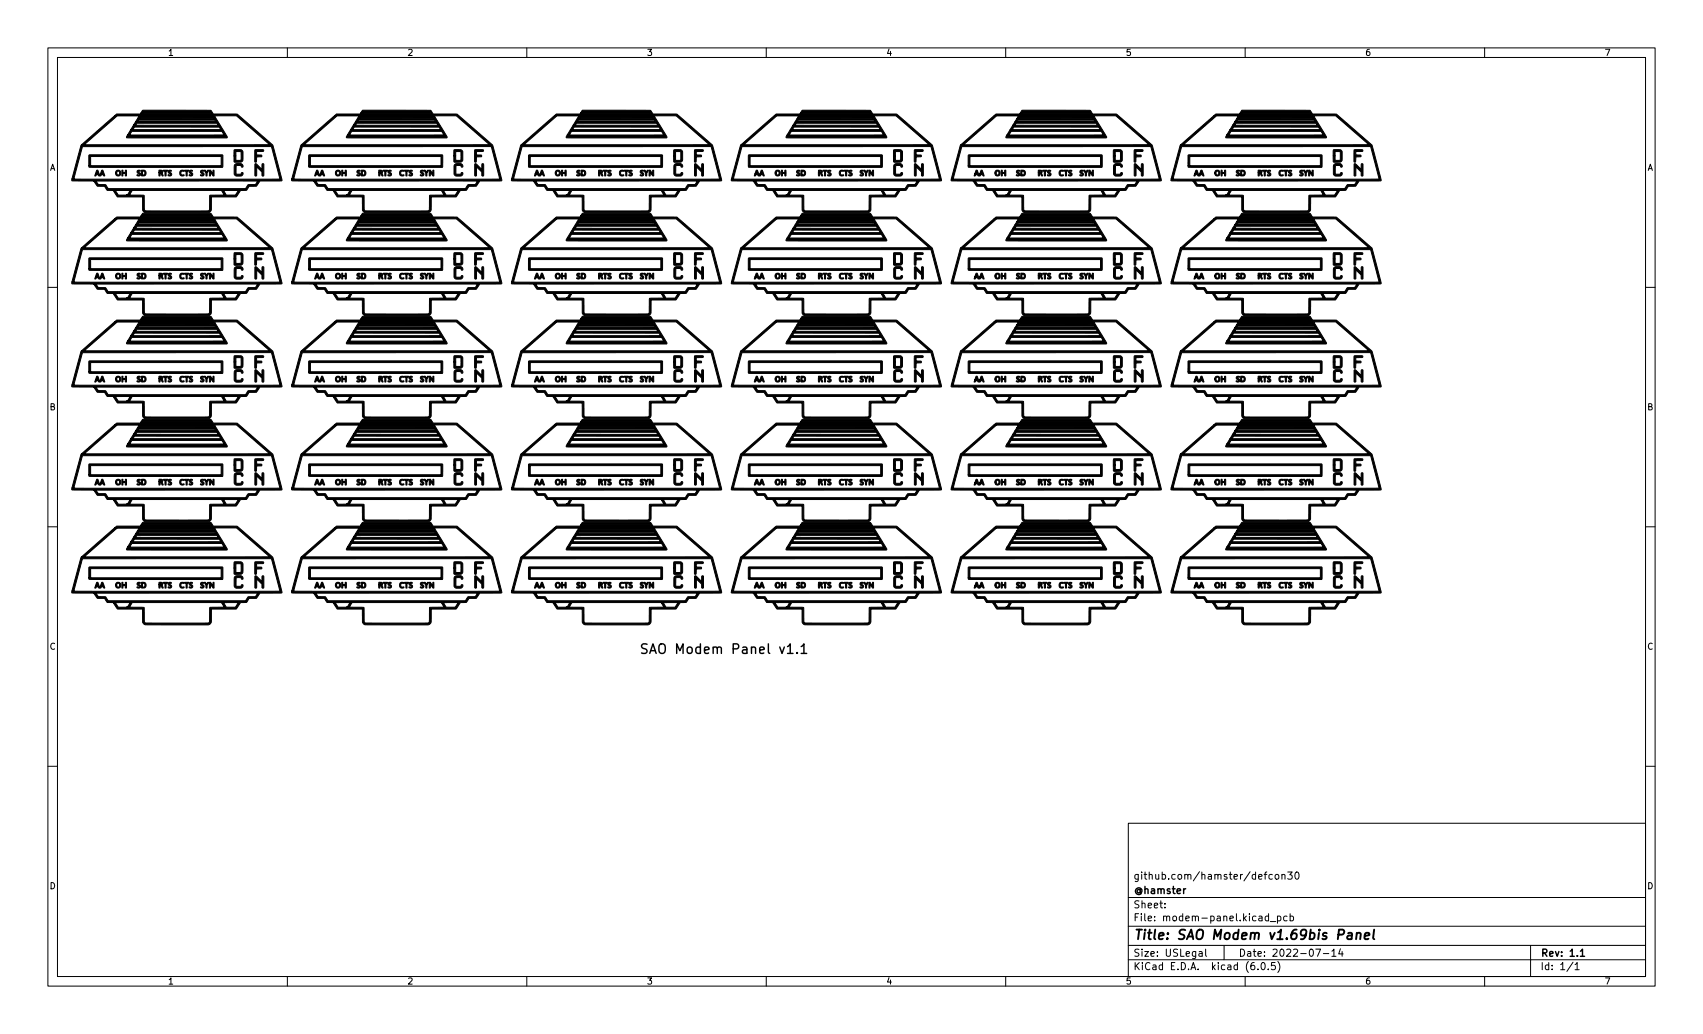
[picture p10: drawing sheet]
<svg xmlns="http://www.w3.org/2000/svg" width="356mm" height="216mm" viewBox="0 0 356 216" stroke-linecap="round" stroke-linejoin="round" font-family="sans-serif">
<defs><g id="words">
<g font-size="2.8">
<text x="135.7" y="136.5">SAO Modem Panel v1.1</text>
<text x="236.6" y="196.2">Title: SAO Modem v1.69bis Panel</text>
</g>
<g font-size="2.1">
<text x="236.6" y="183.6">github.com/hamster/defcon30</text>
<text x="236.6" y="189.7">Sheet:</text>
<text x="236.6" y="186.7">@hamster</text>
<text x="236.6" y="192.4">File: modem-panel.kicad_pcb</text>
<text x="236.6" y="202.5">KiCad E.D.A. kicad (6.0.5)</text>
<text x="236.6" y="199.7">Size: USLegal</text>
<text x="258.6" y="199.7">Date: 2022-07-14</text>
<text x="321.6" y="199.7">Rev: 1.1</text>
<text x="321.6" y="202.5">Id: 1/1</text>
</g>
<g font-size="1.8">
<text x="35" y="11.6">1</text>
<text x="85" y="11.6">2</text>
<text x="135" y="11.6">3</text>
<text x="185" y="11.6">4</text>
<text x="235" y="11.6">5</text>
<text x="285" y="11.6">6</text>
<text x="335" y="11.6">7</text>
<text x="10.3" y="35.6">A</text>
<text x="343.9" y="35.6">A</text>
<text x="10.3" y="85.7">B</text>
<text x="343.9" y="85.7">B</text>
<text x="10.3" y="135.6">C</text>
<text x="343.9" y="135.6">C</text>
<text x="10.3" y="185.7">D</text>
<text x="343.9" y="185.7">D</text>
<text x="35" y="205.6">1</text>
<text x="85" y="205.6">2</text>
<text x="135" y="205.6">3</text>
<text x="185" y="205.6">4</text>
<text x="235" y="205.6">5</text>
<text x="285" y="205.6">6</text>
<text x="335" y="205.6">7</text>
</g>
</g></defs>
<g fill="none" stroke="#000" stroke-width=".21">
<path d="M10 10h335.6v195.9h-335.6zM12 12h331.6v191.9h-331.6zM60 10v2M110 10v2M160 10v2M210 10v2M260 10v2M310 10v2M10 60h2M343.6 60h2M10 110h2M343.6 110h2"/>
<path d="M10 160h2M343.6 160h2M235.6 171.9h108v32h-108zM235.6 197.4h108M235.6 193.4h108M235.6 187.4h108M243.2 189.4v.2M243.2 188.7v.1M250.4 198.7h.6v1M251 199l-.5 .1-.2 .2 .2 .4 .5-.1M251.7 198.2v1.3l.3 .2M255.6 197.4v3"/>
<path d="M264.9 191.4l-.4-.1-.3 .3 .1 .6h.6M264.9 190.8v1.5M265.2 192.4h1.2M265.7 182.6h-.5l-.2 .3 .1 .6h.6M266.4 182.6h.3l.3 .3v.4l-.3 .3-.3-.1-.2-.2zM266.7 191.4l.5-.1 .3 .3-.2 .6h-.6M266.7 191.3v1.5M267.7 182.7l.2-.1h.3l.1 1M267.7 182.6v1M268.7 191.4l-.4-.1-.3 .3 .2 .6h.5M268.9 182.1h.9l-.5 .5 .4 .2v.6l-.2 .2-.6-.2M269.4 191.4l.4-.1 .3 .3-.1 .6h-.6"/>
<path d="M269.4 190.8v1.5M270.6 182.2l.1-.1a.8 .8 0 0 1 .6 .7 .8 .8 0 0 1-.6 .8 .99 .99 0 0 1-.1-1.4zM274.7 198.2h1l-.6 1.5M276.3 199.1h1.2M278.1 198.6l.4-.4v1.5M278.1 199.7h.9M279.9 198.1l-.4 1.1h1M280.2 198.7v1M319.6 197.4v6.5M60 203.9v2M110 203.9v2M160 203.9v2"/>
<path d="M210 203.9v2M235.6 200.4h108M260 203.9v2M262.7 202.3v.2M263.5 201h.2a.8 .8 0 0 1 .5 .7 .8 .8 0 0 1-.5 .8 .99 .99 0 0 1-.2-1.5zM264.8 202.3v.2M266.2 201h-.7v.7l.2-.2 .5 .1 .1 .2-.1 .5-.2 .2-.5-.2M266.8 200.8a1.72 1.72 0 0 1 0 2.2M310 203.9v2M328.5 200.9l-1.3 1.9M328.9 201.4l.4-.4v1.5M328.9 202.5h.8"/>
</g>
<path d="M135.1 134.5l-.8-.1-.3 .4 .2 .5 .8 .4v.5l-.3 .2-.7-.1M167.3 135l.6-.6v2M167.3 136.4h1.1M330 198.6l.4-.4v1.5M330 199.7h.9" fill="none" stroke="#000" stroke-width=".3"/>
<path d="M281.5 194.9h.8l-.1 1.2M282.3 195.2l-.7 .1a.4 .4 0 0 0-.3 .4 .4 .4 0 0 0 .2 .4l.7-.1M283.3 195l.3-.2 .5 .1-.1 1.2M283.3 194.8l-.1 1.3M285 195.4l.9-.2v-.3h-.8l-.2 .9 .3 .3 .5-.1M286.9 194.1l-.2 1.7 .3 .3" fill="none" stroke="#000" stroke-width=".4"/>
<g fill="#000" stroke="#000" stroke-width=".21">
<path d="M18.5 32.4l27.9-.1 .1 2.5v.2l-27.8-.1-.2-.3h27.7v-1.9h-27.3v1.9h-.4zM20.2 35.6h.2l.4 1.1 .2-.5 .5 .1-.2-.4-.1 .3h-.2l.2-.6h.3l.4 1.1h-.2l-.1-.2h-.5v.2h-.4a.35 .35 0 0 0-.3-.2 .35 .35 0 0 0-.4 .2h-.2a.43 .43 0 0 1 .2-.4 .43 .43 0 0 1 .4 0l-.1-.4-.1 .4h-.3zM16.9 30.3l.1-.1h39.3l-6.9-6h-4.6l2.6 4.3v.3h-20.9l-.1-.2 .2-.4h20.2l-.5-.8h-18.8l-.4 .8h-.5l.7-1.1h18.8l-.3-.6h-17.7l-.3 .6h-.5l.6-1 17.6 .1-.2-.5h-16.7l-.3 .4h-.4l.4-.7 16.7-.1-.1-.2h-16l-.1 .3h-.5l.4-.7h16l-.2-.2h-15.2l-.1 .2h-.5l.4-.5h-4.6l-6.9 6h-.6l7-6.1h20.3l-.1-.1-20.2 .1 .4-.3h4.9l.1-.2h14.6h-14.6l.4-.6h14.2l.5 .8h5l7.5 6.5 1.8 7.1v.4h-4.5l-.8 1.1h-1.5l-.5 .8-1.3 .1-.9 1.3h-5.2v2.7l-.3 .5-.3 .1h-13a.72 .72 0 0 1-.7-.5v-2.8h-5.3l-.9-1.3h.5l.6 .9 5.4 .1v2.2a.67 .67 0 0 0 .4 1h13l.3-.2 .1-3 2.9-.1-.5-.9h.4l.6 .9h1.9l.6-.9h-22.2l-.5 .9h-.7h.2l.6-.9h-4.8l-.6-.9h-.7a.93 .93 0 0 1-1.3-.8l-.2-.3h.4l.5 .7h1a.72 .72 0 0 1 1 .7l.1 .2h28.7l.5-.8 1.5-.1 .5-.7h-38.2l-.6-.1v-.4l43 .1a.24 .24 0 0 0 .3 0 .24 .24 0 0 0 .1-.3l-1.7-6.5h-39.5l-1.8 6.7h-.4zM24.3 35.7a.57 .57 0 0 1 .8 .1 .57 .57 0 0 1-.1 .8 .57 .57 0 0 1-.8-.2l-.1-.3h.3a.35 .35 0 0 0 .5 .4 .35 .35 0 0 0 0-.6 .3 .3 0 0 0-.4-.1 .3 .3 0 0 0-.1 .3h-.3zM25.5 35.5l.2 .1v.4h.5v-.4h.2v1.1h-.2v-.5h-.5v.5h-.2zM28.7 35.6h.6l-.4 .3a.45 .45 0 0 1 .4 .3 .45 .45 0 0 1-.2 .5l-.5-.1 .1-.1h.4l-.2-.3a.36 .36 0 0 1-.2-.6zM29.6 35.5a.64 .64 0 0 1 .9 .6 .64 .64 0 0 1-1 .5v-.1a.48 .48 0 0 0 .7-.1 .48 .48 0 0 0-.1-.6l-.3-.1v.8h-.3zM33.2 35.5a.46 .46 0 0 1 .6 .1 .46 .46 0 0 1 .1 .6l.2 .5h-.2l-.4-.5-.1 .5-.2-.1a.4 .4 0 0 1 0-.5 .4 .4 0 0 1 .5-.1v-.2l-.3-.1v.3h-.2zM34.1 35.5h.9v.2h-.3v1h-.2l-.1-1h-.3zM35.2 35.6a.32 .32 0 0 1 .3-.1 .32 .32 0 0 1 .3 .2l-.4 .1v.2a.4 .4 0 0 1 .5 .2 .4 .4 0 0 1-.3 .5 .4 .4 0 0 1-.5-.2h.5l-.2-.3a.37 .37 0 0 1-.2-.6zM37.7 35.6l.5-.1 .2 .2a.46 .46 0 0 0-.6 .4 .46 .46 0 0 0 .6 .4 .58 .58 0 0 1-.8 .1 .58 .58 0 0 1 0-.9zM38.5 35.5h.9v.2h-.3v1h-.2v-1h-.4z"/>
<path d="M39.6 35.6h.6l-.1 .2-.3-.1v.2a.45 .45 0 0 1 .4 .3 .45 .45 0 0 1-.2 .5l-.5-.1 .1-.1h.4l-.2-.3a.36 .36 0 0 1-.2-.6zM42 35.6a.28 .28 0 0 1 .3-.1 .28 .28 0 0 1 .2 .2l-.4 .1a.53 .53 0 0 1 .4 .9h-.2a.24 .24 0 0 1-.3 .1 .24 .24 0 0 1-.1-.3 .24 .24 0 0 0 .3 .1 .24 .24 0 0 0 .2-.2l-.5-.4zM42.7 35.6h.2l.2 .3 .3-.4 .2 .1-.4 .6v.5h-.2v-.5zM43.7 35.5h.3l.5 .8v-.7l.2-.1v1.2h-.2l-.5-.7-.1 .7h-.1zM48.9 31.3h.1a1.75 1.75 0 0 1 1.7 .3v1a1 1 0 0 1-.3 1.2h-1.5v-1.2h.4v.9h.3a.57 .57 0 0 0 .7-.1 .57 .57 0 0 0 .1-.7l-.2-1.1h-.9v1h-.4zM49 34.4l.4-.2h.9a.4 .4 0 0 1 .5 .2 .4 .4 0 0 1-.3 .5l-.2-.3h-1v1.7l1 .1a.29 .29 0 0 1 .2-.4 .29 .29 0 0 1 .3 .2 .29 .29 0 0 1-.2 .4 1.63 1.63 0 0 1-1.7-.2v-1.6zM53.2 34.3l.3-.1 1.2 1.2v-1.1l.2-.1 .2 .1-.1 2.4h-.3v-.8l-1.1-1v1.8l-.2 .1-.2-.1zM53.3 31.3l1.4-.1a.25 .25 0 0 1 .3 .1 .25 .25 0 0 1 0 .3 .25 .25 0 0 1-.4 0h-1v.8h1l.1 .2-.1 .1-1 .1-.1 1-.2 .1zM64.5 32.4l27.8-.1 .1 2.5v.2l-27.8-.1-.2-.3h27.7v-1.9h-27.3v1.9h-.4zM66.1 35.6h.2l.4 1.1 .2-.5 .5 .1-.1-.4-.2 .3h-.2l.2-.6h.3l.4 1.1h-.2l-.1-.2h-.5v.2h-.4a.35 .35 0 0 0-.3-.2 .35 .35 0 0 0-.4 .2h-.2a.43 .43 0 0 1 .2-.4 .43 .43 0 0 1 .4 0l-.1-.4-.1 .4h-.3zM62.8 30.3l.1-.1h39.3l-6.9-6h-4.6l2.6 4.3v.3h-20.9l-.1-.2 .2-.4h20.2l-.5-.8h-18.8l-.4 .8h-.5l.7-1.1h18.8l-.3-.6h-17.7l-.3 .6h-.5l.6-1 17.7 .1-.3-.5h-16.7l-.3 .4h-.4l.4-.7 16.7-.1-.1-.2h-16l-.1 .3h-.5l.4-.7h16l-.2-.2h-15.2l-.1 .2h-.5l.4-.5h-4.6l-6.9 6h-.6l7-6.1h20.3l-.1-.1-20.2 .1 .4-.3h4.9l.1-.2h14.6h-14.6l.4-.6h14.2l.5 .8h5l7.5 6.5 1.8 7.1v.4h-4.5l-.8 1.1h-1.5l-.5 .8-1.3 .1-.9 1.3h-5.1l-.1 2.7-.3 .5-.3 .1h-13a.72 .72 0 0 1-.7-.5v-2.8h-5.3l-.9-1.3h.5l.6 .9 5.4 .1v2.2a.67 .67 0 0 0 .4 1h13l.3-.2 .1-3 2.9-.1-.5-.9h.4l.6 .9h1.9l.6-.9h-22.2l-.5 .9h-.7h.2l.6-.9h-4.8l-.6-.9h-.7a.93 .93 0 0 1-1.3-.8l-.2-.3h.4l.5 .7h1a.72 .72 0 0 1 1 .7l.1 .2h28.7l.5-.8 1.5-.1 .5-.7h-38.2l-.6-.1v-.4h43.4l-1.7-6.7h-39.5l-1.7 6.7h-.5zM70.2 35.7a.57 .57 0 0 1 .8 .1 .57 .57 0 0 1-.1 .8 .57 .57 0 0 1-.8-.2l-.1-.3h.3a.35 .35 0 0 0 .5 .4 .35 .35 0 0 0 0-.6 .3 .3 0 0 0-.4-.1 .3 .3 0 0 0-.1 .3h-.3z"/>
<path d="M71.4 35.5l.2 .1v.4h.5v-.4h.2v1.1h-.2v-.5h-.5v.5h-.2zM74.6 35.6h.6v.2l-.4-.1v.2a.45 .45 0 0 1 .4 .3 .45 .45 0 0 1-.2 .5l-.5-.1 .1-.1h.4l-.2-.3a.36 .36 0 0 1-.2-.6zM75.5 35.5a.64 .64 0 0 1 .9 .6 .64 .64 0 0 1-1 .5v-.1a.48 .48 0 0 0 .7-.1 .48 .48 0 0 0-.1-.6l-.3-.1v.8h-.3zM79.1 35.5a.46 .46 0 0 1 .7 .1 .46 .46 0 0 1 0 .6l.2 .5h-.2l-.4-.5-.1 .5-.2-.1a.4 .4 0 0 1 0-.5 .4 .4 0 0 1 .5-.1v-.2l-.3-.1v.3h-.2zM80 35.5h.9v.2h-.3v1h-.2l-.1-1h-.3zM81.1 35.6a.32 .32 0 0 1 .3-.1 .32 .32 0 0 1 .3 .2l-.4 .1v.2a.4 .4 0 0 1 .5 .2 .4 .4 0 0 1-.3 .5 .4 .4 0 0 1-.5-.2h.5l-.2-.3a.37 .37 0 0 1-.2-.6zM83.6 35.6l.5-.1 .2 .2a.46 .46 0 0 0-.6 .4 .46 .46 0 0 0 .6 .4 .58 .58 0 0 1-.8 .1 .58 .58 0 0 1 0-.9zM84.4 35.5h.9v.2h-.3v1h-.2v-1h-.4zM85.5 35.6h.6v.2l-.4-.1v.2a.45 .45 0 0 1 .4 .3 .45 .45 0 0 1-.2 .5l-.5-.1 .1-.1h.4l-.2-.3a.36 .36 0 0 1-.2-.6zM87.9 35.6a.28 .28 0 0 1 .3-.1 .28 .28 0 0 1 .2 .2l-.4 .1a.53 .53 0 0 1 .4 .9h-.2a.24 .24 0 0 1-.3 .1 .24 .24 0 0 1-.1-.3 .24 .24 0 0 0 .3 .1 .24 .24 0 0 0 .2-.2l-.5-.4zM88.6 35.6h.2l.2 .3 .3-.4 .2 .1-.4 .6v.5h-.2v-.5zM89.6 35.5h.3l.5 .8v-.7l.2-.1v1.2h-.2l-.5-.7v.7h-.2z"/>
<path d="M94.8 31.3h.1a1.75 1.75 0 0 1 1.7 .3v1a1 1 0 0 1-.3 1.2h-1.5v-1.2h.4v.9h.3a.57 .57 0 0 0 .7-.1 .57 .57 0 0 0 .1-.7l-.2-1.1h-.9v1h-.4zM94.9 34.4l.4-.2h.9a.4 .4 0 0 1 .5 .2 .4 .4 0 0 1-.2 .5l-.3-.3h-1v1.7l1 .1a.29 .29 0 0 1 .2-.4 .29 .29 0 0 1 .3 .2 .29 .29 0 0 1-.2 .4 1.63 1.63 0 0 1-1.7-.2v-1.6zM99.1 34.3l.3-.1 1.2 1.2v-1.1l.2-.1 .2 .1-.1 2.4h-.3v-.8l-1.1-1v1.8l-.2 .1-.2-.1zM99.2 31.3l1.4-.1a.25 .25 0 0 1 .3 .1 .25 .25 0 0 1 0 .3 .25 .25 0 0 1-.4 0h-1v.8h1l.1 .2-.1 .1-1 .1v1l-.3 .1zM110.4 32.4l27.8-.1 .1 2.5v.2l-27.8-.1-.2-.3h27.7v-1.9h-27.3v1.9h-.4zM112 35.6h.2l.4 1.1 .2-.5 .5 .1-.1-.4-.2 .3h-.2l.2-.6h.3l.4 1.1h-.2l-.1-.2h-.4l-.1 .2h-.4a.35 .35 0 0 0-.3-.2 .35 .35 0 0 0-.4 .2h-.2a.43 .43 0 0 1 .2-.4 .43 .43 0 0 1 .4 0l-.1-.4-.1 .4h-.3zM108.7 30.3l.1-.1h39.3l-6.9-6h-4.6l2.6 4.3v.3h-20.9l-.1-.2 .2-.4h20.2l-.5-.8h-18.8l-.4 .8h-.5l.7-1.1h18.8l-.3-.6h-17.7l-.3 .6h-.5l.6-1 17.7 .1-.3-.5h-16.7l-.3 .4h-.4l.5-.7 16.7-.1-.2-.2h-15.9l-.2 .3h-.4l.3-.7h16l-.2-.2h-15.2l-.1 .2h-.5l.4-.5h-4.6l-6.9 6h-.6l7-6.1h20.3l-.1-.1-20.2 .1 .4-.3h4.9l.1-.2h14.6h-14.6l.4-.6h14.2l.5 .8h5l7.5 6.5 1.9 7.2-.1 .3h-4.5l-.8 1.1h-1.5l-.5 .8-1.3 .1-.9 1.3h-5.1l-.1 2.7-.3 .5-.3 .1h-13a.72 .72 0 0 1-.7-.5v-2.8h-5.3l-.9-1.3h.5l.6 .9 5.4 .1v2.2a.67 .67 0 0 0 .4 1h13l.3-.2 .1-3 2.9-.1-.5-.9h.4l.6 .9h1.9l.6-.9h-22.2l-.5 .9h-.7h.2l.6-.9h-4.8l-.6-.9h-.7a.93 .93 0 0 1-1.3-.8l-.2-.3h.4l.5 .7h1a.72 .72 0 0 1 1 .7l.1 .2h28.7l.5-.8 1.5-.1 .5-.7h-38.2l-.6-.1v-.4l43 .1a.24 .24 0 0 0 .3 0 .24 .24 0 0 0 .1-.3l-1.7-6.5h-39.5l-1.7 6.7h-.5zM116.1 35.7a.57 .57 0 0 1 .8 .1 .57 .57 0 0 1-.1 .8 .57 .57 0 0 1-.8-.2l-.1-.3h.3a.35 .35 0 0 0 .5 .4 .35 .35 0 0 0 0-.6 .3 .3 0 0 0-.3-.1 .3 .3 0 0 0-.2 .3h-.3zM117.3 35.5l.2 .1v.4h.5v-.4h.2v1.1h-.2v-.5h-.5v.5h-.2zM120.5 35.6h.6v.2l-.3-.1-.1 .2a.45 .45 0 0 1 .4 .3 .45 .45 0 0 1-.2 .5l-.5-.1 .1-.1h.4l-.2-.3a.36 .36 0 0 1-.2-.6zM121.4 35.5a.64 .64 0 0 1 .9 .6 .64 .64 0 0 1-1 .5v-.1a.48 .48 0 0 0 .7-.1 .48 .48 0 0 0-.1-.6l-.3-.1v.8h-.3zM125 35.5a.46 .46 0 0 1 .7 .1 .46 .46 0 0 1 0 .6l.2 .5h-.2l-.4-.5-.1 .5-.2-.1a.4 .4 0 0 1 0-.5 .4 .4 0 0 1 .5-.1v-.2l-.3-.1v.3h-.2z"/>
<path d="M125.9 35.5h.9v.2h-.3v1h-.2v-1h-.4zM127 35.6a.32 .32 0 0 1 .3-.1 .32 .32 0 0 1 .3 .2l-.4 .1v.2a.4 .4 0 0 1 .5 .2 .4 .4 0 0 1-.3 .5 .4 .4 0 0 1-.5-.2h.5l-.2-.3a.37 .37 0 0 1-.2-.6zM129.5 35.6l.5-.1 .2 .2a.46 .46 0 0 0-.6 .4 .46 .46 0 0 0 .6 .4 .58 .58 0 0 1-.8 .1 .58 .58 0 0 1 0-.9zM130.3 35.5h.9v.2h-.3v1h-.2v-1h-.4zM131.4 35.6h.6v.2l-.4-.1v.2a.45 .45 0 0 1 .4 .3 .45 .45 0 0 1-.2 .5l-.5-.1 .1-.1h.4l-.2-.3a.36 .36 0 0 1-.2-.6zM133.8 35.6a.28 .28 0 0 1 .4-.1 .28 .28 0 0 1 .2 .2l-.5 .1a.53 .53 0 0 1 .4 .9h-.2a.24 .24 0 0 1-.3 .1 .24 .24 0 0 1-.1-.3 .24 .24 0 0 0 .3 .1 .24 .24 0 0 0 .2-.2l-.5-.4zM134.5 35.6h.2l.2 .3 .3-.4 .2 .1-.4 .6v.5h-.2v-.5zM135.5 35.5h.3l.5 .8v-.7l.2-.1v1.2h-.2l-.5-.7v.7h-.2zM140.7 31.3h.1a1.75 1.75 0 0 1 1.7 .3v1a1 1 0 0 1-.3 1.2h-1.5v-1.2h.4v.9h.3a.57 .57 0 0 0 .7-.1 .57 .57 0 0 0 .1-.7l-.1-1.1h-1v1h-.4zM140.8 34.4l.4-.2h.9a.4 .4 0 0 1 .5 .2 .4 .4 0 0 1-.2 .5l-.3-.3h-1v1.7l1 .1a.29 .29 0 0 1 .2-.4 .29 .29 0 0 1 .3 .2 .29 .29 0 0 1-.2 .4 1.63 1.63 0 0 1-1.6-.2l-.1-1.6zM145.1 34.2h.3l1.1 1.2v-1.1l.2-.1 .2 .1-.1 2.4h-.3v-.8l-1.1-1v1.8l-.2 .1-.2-.1zM145.1 31.3l1.4-.1a.25 .25 0 0 1 .3 .1 .25 .25 0 0 1 0 .3 .25 .25 0 0 1-.3 0h-1.1v.8h1l.1 .2-.1 .1-1 .1v1l-.3 .1z"/>
<path d="M156.3 32.4l27.8-.1 .1 2.5v.2l-27.8-.1-.1-.3h27.6v-1.9h-27.3v1.9h-.3zM157.9 35.6h.2l.4 1.1 .2-.5 .5 .1-.1-.4-.2 .3h-.2l.2-.6h.3l.4 1.1h-.2l-.1-.2h-.4l-.1 .2h-.4a.35 .35 0 0 0-.3-.2 .35 .35 0 0 0-.4 .2h-.2a.43 .43 0 0 1 .2-.4 .43 .43 0 0 1 .4 0l-.1-.4-.1 .4h-.3zM154.6 30.3l.1-.1h39.3l-6.9-6h-4.6l2.6 4.3v.3h-20.9l-.1-.2 .2-.4h20.2l-.5-.8h-18.8l-.4 .8h-.5l.7-1.1h18.8l-.3-.6h-17.7l-.3 .6h-.5l.6-1 17.7 .1-.3-.5h-16.7l-.3 .4h-.4l.5-.7 16.7-.1-.2-.2h-15.9l-.2 .3h-.4l.3-.7h16l-.1-.2h-15.3l-.1 .2h-.5l.4-.5h-4.6l-6.9 6h-.6l7-6.1h20.3l-.1-.1-20.2 .1 .4-.3h4.9l.1-.2h14.6h-14.6l.4-.6h14.2l.5 .8h5l7.5 6.5 1.9 7.1-.1 .4h-4.5l-.7 1.1h-1.6l-.5 .8-1.3 .1-.9 1.3h-5.1l-.1 2.7-.3 .5-.3 .1h-13a.72 .72 0 0 1-.7-.5v-2.8h-5.3l-.9-1.3h.5l.6 .9 5.4 .1v2.2a.67 .67 0 0 0 .4 1h13l.3-.2 .1-3 2.9-.1-.5-.9h.4l.6 .9h1.9l.6-.9h-22.2l-.5 .9h-.7h.2l.6-.9h-4.8l-.6-.9h-.7a.93 .93 0 0 1-1.3-.8l-.2-.3h.5l.4 .7h1a.72 .72 0 0 1 1 .7l.1 .2h28.7l.5-.8 1.5-.1 .5-.7h-38.2l-.6-.1v-.4l43 .1a.24 .24 0 0 0 .3 0 .24 .24 0 0 0 .1-.3l-1.7-6.5h-39.5l-1.7 6.7h-.5zM162 35.7a.57 .57 0 0 1 .8 .1 .57 .57 0 0 1-.1 .8 .57 .57 0 0 1-.8-.2l-.1-.3h.3a.35 .35 0 0 0 .5 .4 .35 .35 0 0 0 0-.6 .3 .3 0 0 0-.3-.1 .3 .3 0 0 0-.2 .3h-.3zM163.2 35.5l.2 .1v.4h.5v-.4h.2v1.1h-.2v-.5h-.5v.5h-.2zM166.4 35.6h.6l-.4 .3a.45 .45 0 0 1 .4 .3 .45 .45 0 0 1-.2 .5l-.5-.1 .1-.1h.4l-.2-.3a.36 .36 0 0 1-.2-.6zM167.3 35.5a.64 .64 0 0 1 .9 .6 .64 .64 0 0 1-.9 .5l-.1-.1a.48 .48 0 0 0 .7-.1 .48 .48 0 0 0-.1-.6l-.3-.1v.8h-.3zM170.9 35.5a.46 .46 0 0 1 .7 .1 .46 .46 0 0 1 0 .6l.2 .5h-.2l-.4-.5-.1 .5-.2-.1a.4 .4 0 0 1 0-.5 .4 .4 0 0 1 .5-.1v-.2l-.3-.1v.3h-.2zM171.8 35.5h.9v.2h-.3v1h-.2v-1h-.4zM172.9 35.6a.32 .32 0 0 1 .3-.1 .32 .32 0 0 1 .3 .2l-.4 .1v.2a.4 .4 0 0 1 .5 .2 .4 .4 0 0 1-.3 .5 .4 .4 0 0 1-.5-.2h.5l-.2-.3a.37 .37 0 0 1-.2-.6zM175.4 35.6l.5-.1 .2 .2a.46 .46 0 0 0-.6 .4 .46 .46 0 0 0 .7 .4 .58 .58 0 0 1-.9 .1 .58 .58 0 0 1 0-.9zM176.2 35.5h.9v.2h-.3v1h-.2v-1h-.4z"/>
<path d="M177.3 35.6h.6l-.4 .3a.45 .45 0 0 1 .4 .3 .45 .45 0 0 1-.2 .5l-.5-.1 .1-.1h.4l-.2-.3a.36 .36 0 0 1-.2-.6zM179.7 35.6h.1a.28 .28 0 0 1 .3-.1 .28 .28 0 0 1 .2 .2l-.5 .1a.53 .53 0 0 1 .4 .9h-.2a.24 .24 0 0 1-.3 .1 .24 .24 0 0 1-.1-.3 .24 .24 0 0 0 .3 .1 .24 .24 0 0 0 .2-.2l-.5-.4zM180.4 35.6h.2l.2 .3 .3-.4 .2 .1-.4 .6v.5h-.2v-.5zM181.4 35.5h.3l.5 .8v-.7l.2-.1v1.2h-.2l-.5-.7v.7h-.2zM186.6 31.3h.1a1.75 1.75 0 0 1 1.7 .3v1a1 1 0 0 1-.3 1.2h-1.5v-1.2h.4v.9h.3a.57 .57 0 0 0 .7-.1 .57 .57 0 0 0 .1-.7l-.1-1.1h-1v1h-.4zM186.7 34.4l.4-.2h.9a.4 .4 0 0 1 .5 .2 .4 .4 0 0 1-.2 .5l-.3-.3h-1v1.7l1 .1a.29 .29 0 0 1 .2-.4 .29 .29 0 0 1 .3 .2 .29 .29 0 0 1-.2 .4 1.63 1.63 0 0 1-1.6-.2l-.1-1.6zM191 34.2h.3l1.1 1.2v-1.1l.2-.1 .2 .1-.1 2.4h-.3v-.8l-1.1-1v1.8l-.2 .1-.2-.1zM191 31.3l1.4-.1a.25 .25 0 0 1 .3 .1 .25 .25 0 0 1 0 .3 .25 .25 0 0 1-.3 0h-1.1v.8h1l.1 .2-.1 .1-1 .1v1l-.3 .1zM202.2 32.4l27.9-.1v2.5v.2l-27.8-.1-.1-.3h27.6v-1.9h-27.3v1.9h-.3zM203.8 35.6h.3l.4 1.1 .1-.5 .5 .1-.1-.4-.2 .3h-.2l.2-.6h.3l.4 1.1h-.2l-.1-.2h-.4l-.1 .2h-.4a.35 .35 0 0 0-.3-.2 .35 .35 0 0 0-.4 .2h-.2a.43 .43 0 0 1 .2-.4 .43 .43 0 0 1 .4 0l-.1-.4-.1 .4h-.2zM200.5 30.3l.1-.1h39.3l-6.9-6h-4.6l2.6 4.3v.3h-20.9l-.1-.2 .2-.4h20.2l-.5-.8h-18.8l-.4 .8h-.5l.7-1.1h18.8l-.3-.6h-17.7l-.3 .6h-.5l.6-1 17.7 .1-.3-.5h-16.7l-.3 .4h-.4l.5-.7 16.7-.1-.2-.2h-15.9l-.2 .3h-.4l.3-.7h16l-.1-.2h-15.3l-.1 .2h-.5l.4-.5h-4.6l-6.9 6h-.6l7-6.1h20.3l-.1-.1-20.2 .1 .4-.3h4.9l.1-.2h14.6h-14.6l.4-.6h14.2l.6 .8h4.9l7.5 6.5 1.9 7.1-.1 .4h-4.5l-.7 1.1h-1.6l-.5 .8-1.3 .1-.9 1.3h-5.1v2.7l-.4 .5-.3 .1h-13a.72 .72 0 0 1-.7-.5v-2.8h-5.3l-.8-1.3h.4l.6 .9 5.4 .1v2.2a.67 .67 0 0 0 .4 1h13l.3-.2 .1-3 2.9-.1-.5-.9h.4l.6 .9h1.9l.6-.9h-22.2l-.5 .9h-.7h.2l.6-.9h-4.8l-.6-.9h-.7a.93 .93 0 0 1-1.3-.8l-.2-.3h.5l.4 .7h1a.72 .72 0 0 1 1 .7l.1 .2h28.7l.5-.8 1.6-.1 .4-.7h-38.2l-.6-.1v-.4l43 .1a.24 .24 0 0 0 .3 0 .24 .24 0 0 0 .1-.3l-1.7-6.5h-39.5l-1.7 6.7h-.5zM207.9 35.7a.57 .57 0 0 1 .8 .1 .57 .57 0 0 1-.1 .8 .57 .57 0 0 1-.8-.2l-.1-.3h.3a.35 .35 0 0 0 .5 .4 .35 .35 0 0 0 0-.6 .3 .3 0 0 0-.3-.1 .3 .3 0 0 0-.2 .3h-.3z"/>
<path d="M209.1 35.5l.2 .1v.4h.5v-.4h.2v1.1h-.2v-.5h-.5v.5h-.2zM212.3 35.6h.6l-.4 .3a.45 .45 0 0 1 .4 .3 .45 .45 0 0 1-.2 .5l-.5-.1 .1-.1h.4l-.2-.3a.36 .36 0 0 1-.2-.6zM213.2 35.5a.64 .64 0 0 1 .9 .6 .64 .64 0 0 1-.9 .5v-.1a.48 .48 0 0 0 .6-.1 .48 .48 0 0 0-.1-.6l-.3-.1v.8h-.2zM216.8 35.5a.46 .46 0 0 1 .7 .1 .46 .46 0 0 1 0 .6l.2 .5h-.2l-.4-.5-.1 .5-.2-.1a.4 .4 0 0 1 0-.5 .4 .4 0 0 1 .5-.1v-.2l-.3-.1v.3h-.2zM217.7 35.5h.9v.2h-.3v1h-.2v-1h-.4zM218.8 35.6a.32 .32 0 0 1 .3-.1 .32 .32 0 0 1 .3 .2l-.4 .1v.2a.4 .4 0 0 1 .5 .2 .4 .4 0 0 1-.3 .5 .4 .4 0 0 1-.5-.2h.5l-.2-.3a.37 .37 0 0 1-.2-.6zM221.3 35.6l.6-.1 .1 .2a.46 .46 0 0 0-.6 .4 .46 .46 0 0 0 .7 .4 .58 .58 0 0 1-.9 .1 .58 .58 0 0 1 0-.9zM222.1 35.5h.9v.2h-.3v1h-.2v-1h-.4zM223.2 35.6h.6l-.4 .3a.45 .45 0 0 1 .4 .3 .45 .45 0 0 1-.2 .5l-.5-.1 .1-.1h.4l-.2-.3a.36 .36 0 0 1-.2-.6zM225.6 35.6h.1a.28 .28 0 0 1 .3-.1 .28 .28 0 0 1 .2 .2l-.5 .1a.53 .53 0 0 1 .4 .9h-.2a.24 .24 0 0 1-.3 .1 .24 .24 0 0 1-.1-.3 .24 .24 0 0 0 .3 .1 .24 .24 0 0 0 .2-.2l-.5-.4zM226.3 35.6h.2l.2 .3 .3-.4 .2 .1-.3 .6-.1 .5h-.2v-.5zM227.4 35.5h.2l.5 .8v-.7l.2-.1v1.2h-.2l-.5-.7v.7h-.2z"/>
<path d="M232.5 31.3h.1a1.75 1.75 0 0 1 1.7 .3l.1 1a1 1 0 0 1-.4 1.2h-1.5v-1.2h.4v.9h.3a.57 .57 0 0 0 .7-.1 .57 .57 0 0 0 .1-.7l-.1-1.1h-1v1h-.4zM232.7 34.4l.3-.2h.9a.4 .4 0 0 1 .5 .2 .4 .4 0 0 1-.2 .5l-.3-.3h-1v1.7l1 .1a.29 .29 0 0 1 .2-.4 .29 .29 0 0 1 .3 .2 .29 .29 0 0 1-.2 .4 1.63 1.63 0 0 1-1.6-.2l-.1-1.6zM236.8 34.3l.3-.1 1.2 1.2v-1.1l.2-.1 .2 .1-.1 2.4h-.3v-.8l-1.1-1v1.8l-.2 .1-.2-.1zM236.9 31.3l1.4-.1a.25 .25 0 0 1 .3 .1 .25 .25 0 0 1 0 .3 .25 .25 0 0 1-.3 0h-1.1v.8h1l.1 .2-.1 .1-1 .1v1l-.3 .1zM248.1 32.4l27.9-.1 .1 2.5-.1 .2-27.8-.1-.1-.3h27.6v-1.9h-27.3v1.9h-.3zM249.7 35.6h.3l.4 1.1 .1-.5 .5 .1-.1-.4-.2 .3h-.2l.3-.6h.2l.4 1.1h-.2l-.1-.2h-.4l-.1 .2h-.4a.35 .35 0 0 0-.3-.2 .35 .35 0 0 0-.3 .2h-.3a.43 .43 0 0 1 .2-.4 .43 .43 0 0 1 .4 0l-.1-.4-.1 .4h-.2zM246.4 30.3l.1-.1h39.3l-6.9-6h-4.6l2.7 4.3-.1 .3h-20.9l-.1-.2 .3-.4h20.1l-.5-.8h-18.8l-.4 .8h-.4l.6-1.1h18.8l-.3-.6h-17.7l-.3 .6h-.5l.6-1 17.7 .1-.3-.5h-16.7l-.3 .4h-.4l.5-.7 16.7-.1-.2-.2h-15.9l-.2 .3h-.4l.4-.7h15.9l-.1-.2h-15.3l-.1 .2h-.4l.3-.5h-4.6l-6.9 6h-.6l7-6.1h20.3l-.1-.1-20.2 .1 .4-.3h4.9l.1-.2h14.6h-14.6l.4-.6h14.2l.6 .8h5l7.4 6.5 1.9 7.2-.1 .3h-4.5l-.7 1.1h-1.6l-.5 .8-1.3 .1-.9 1.3h-5.1v2.7l-.3 .5-.4 .1h-13a.72 .72 0 0 1-.7-.5v-2.8h-5.3l-.8-1.3h.4l.6 .9h4.8a.45 .45 0 0 1 .6 .1 .45 .45 0 0 1 0 .5l.1 1.7a.66 .66 0 0 0 .3 1h13.1l.2-.2 .1-3 2.9-.1-.5-.9h.4l.6 .9h1.9l.6-.9h-22.2l-.5 .9h-.7h.2l.6-.9h-4.8l-.5-.9h-.8a.93 .93 0 0 1-1.3-.8l-.2-.3h.5l.4 .7h1a.72 .72 0 0 1 1 .7l.1 .2h28.7l.5-.8 1.6-.1 .4-.7h-38.2l-.6-.1 .1-.4 42.9 .1a.24 .24 0 0 0 .3 0 .24 .24 0 0 0 .1-.3l-1.7-6.5h-39.5l-1.7 6.7h-.4zM253.8 35.7a.57 .57 0 0 1 .8 .1 .57 .57 0 0 1-.1 .8 .57 .57 0 0 1-.8-.2l-.1-.3h.3a.35 .35 0 0 0 .5 .4 .35 .35 0 0 0 0-.6 .3 .3 0 0 0-.3-.1 .3 .3 0 0 0-.2 .3h-.3zM255 35.5l.2 .1v.4h.5v-.4h.2v1.1h-.2v-.5h-.5v.5h-.2zM258.2 35.6h.6v.2l-.3-.1-.1 .2a.45 .45 0 0 1 .4 .3 .45 .45 0 0 1-.2 .5l-.5-.1 .1-.1h.4a.35 .35 0 0 0-.4-.4zM259.1 35.5a.64 .64 0 0 1 1 .6 .64 .64 0 0 1-1 .5v-.1a.48 .48 0 0 0 .6-.1 .48 .48 0 0 0-.1-.6l-.3-.1v.8h-.2zM262.7 35.5a.47 .47 0 0 1 .7 .1 .47 .47 0 0 1 0 .6l.2 .5h-.2l-.4-.5-.1 .5-.2-.1a.4 .4 0 0 1 0-.5 .4 .4 0 0 1 .5-.1l.1-.2-.4-.1v.3h-.2z"/>
<path d="M263.6 35.5h.9v.2h-.3v1h-.2v-1h-.4zM264.7 35.6a.32 .32 0 0 1 .3-.1 .32 .32 0 0 1 .3 .2l-.4 .1v.2a.4 .4 0 0 1 .5 .2 .4 .4 0 0 1-.3 .5 .4 .4 0 0 1-.5-.2h.5l-.2-.3a.37 .37 0 0 1-.2-.6zM267.2 35.6l.6-.1 .1 .2a.46 .46 0 0 0-.6 .4 .46 .46 0 0 0 .7 .4 .58 .58 0 0 1-.9 .1 .58 .58 0 0 1 0-.9zM268 35.5h.9v.2h-.3v1h-.2v-1h-.4zM269.1 35.6h.6v.2l-.3-.1-.1 .2a.45 .45 0 0 1 .4 .3 .45 .45 0 0 1-.2 .5l-.5-.1 .1-.1h.4l-.2-.3a.36 .36 0 0 1-.2-.6zM271.5 35.6h.1a.29 .29 0 0 1 .3-.1 .29 .29 0 0 1 .2 .2l-.5 .1a.53 .53 0 0 1 .4 .9h-.2a.24 .24 0 0 1-.3 .1 .24 .24 0 0 1-.1-.3 .23 .23 0 0 0 .3 .1 .23 .23 0 0 0 .2-.2l-.5-.4zM272.2 35.6h.2l.3 .3 .2-.4 .2 .1-.3 .6-.1 .5h-.2v-.5zM273.3 35.5h.2l.5 .8v-.7l.2-.1v1.2h-.2l-.5-.7v.7h-.2zM278.4 31.3h.1a1.75 1.75 0 0 1 1.7 .3l.1 1a1 1 0 0 1-.4 1.2l-1.4 .1-.1-1.3h.4v.9h.3a.57 .57 0 0 0 .7-.1 .57 .57 0 0 0 .1-.7l-.1-1.1h-1v1h-.4zM278.6 34.4l.3-.2h.9a.4 .4 0 0 1 .5 .2 .4 .4 0 0 1-.2 .5l-.3-.3h-1v1.7l1 .1a.29 .29 0 0 1 .2-.4 .29 .29 0 0 1 .3 .2 .29 .29 0 0 1-.2 .4 1.63 1.63 0 0 1-1.6-.2l-.1-1.6zM282.7 34.3l.3-.1 1.2 1.2v-1.1l.2-.1 .2 .1v2.4h-.4v-.8l-1.1-1v1.8l-.2 .1-.2-.1zM282.8 31.3l1.4-.1a.25 .25 0 0 1 .3 .1 .25 .25 0 0 1 0 .3 .25 .25 0 0 1-.3 0h-1.1v.8h1l.1 .2-.1 .1-1 .1v1l-.3 .1-.1-.1z"/>
<path d="M18.5 53.9l27.9-.1 .1 2.5v.2l-27.8-.1-.2-.3h27.7v-1.9h-27.3v1.9h-.4zM20.2 57.1h.2l.4 1.1 .2-.4h.5l-.2-.4-.1 .4h-.2l.2-.7h.3l.4 1.1h-.2l-.1-.2h-.5v.2h-.4a.35 .35 0 0 0-.3-.2 .35 .35 0 0 0-.4 .2h-.2a.43 .43 0 0 1 .2-.4 .43 .43 0 0 1 .4 0l-.1-.4-.1 .4h-.3zM24.3 57.2a.57 .57 0 0 1 .8 .1 .57 .57 0 0 1-.1 .8 .57 .57 0 0 1-.8-.2l-.1-.3h.3a.35 .35 0 0 0 .5 .4 .35 .35 0 0 0 0-.6 .3 .3 0 0 0-.4-.1 .3 .3 0 0 0-.1 .3h-.3zM25.5 57l.2 .1v.4h.5v-.4h.2v1.1h-.2v-.5h-.5v.5h-.2zM28.7 57.1h.6l-.4 .3a.45 .45 0 0 1 .4 .3 .45 .45 0 0 1-.2 .6l-.5-.2 .1-.1h.4l-.2-.3a.36 .36 0 0 1-.2-.6zM29.6 57.1a.64 .64 0 0 1 .9 .5 .64 .64 0 0 1-1 .5 .48 .48 0 0 0 .7-.2 .48 .48 0 0 0-.1-.6l-.3-.1v.9h-.3zM33.2 57.1a.46 .46 0 0 1 .6 0 .46 .46 0 0 1 .1 .6l.2 .5-.2 .1-.4-.5-.1 .4-.2-.1a.4 .4 0 0 1 0-.5 .4 .4 0 0 1 .5-.1v-.2l-.3-.1v.3h-.2zM34.1 57h.9v.2l-.3 .1v.9h-.2l-.1-.9-.3-.1zM35.2 57.2a.32 .32 0 0 1 .3-.2 .32 .32 0 0 1 .3 .3h-.4v.2a.4 .4 0 0 1 .5 .3 .4 .4 0 0 1-.3 .4 .4 .4 0 0 1-.5-.2h.5l-.2-.3a.37 .37 0 0 1-.2-.5zM37.7 57.2l.5-.2 .2 .2a.46 .46 0 0 0-.6 .4 .46 .46 0 0 0 .6 .5 .58 .58 0 0 1-.8 0 .58 .58 0 0 1 0-.8zM38.5 57h.9v.2l-.3 .1v.9h-.2v-.9l-.4-.1zM39.6 57.1h.6l-.1 .2h-.3v.1a.45 .45 0 0 1 .4 .3 .45 .45 0 0 1-.2 .6l-.5-.2 .1-.1h.4l-.2-.3a.36 .36 0 0 1-.2-.6z"/>
<path d="M42 57.1a.28 .28 0 0 1 .3-.1 .28 .28 0 0 1 .2 .2l-.4 .2a.53 .53 0 0 1 .4 .8l-.2 .1a.24 .24 0 0 1-.3 0 .24 .24 0 0 1-.1-.3 .24 .24 0 0 0 .3 .1 .24 .24 0 0 0 .2-.2l-.5-.3zM42.7 57.1h.2l.2 .3 .3-.4 .2 .1-.4 .6v.5h-.2v-.5zM43.7 57h.3l.5 .8v-.7l.2-.1v1.2h-.2l-.5-.7-.1 .7h-.1zM48.9 52.8h.1a1.75 1.75 0 0 1 1.7 .3v1a1 1 0 0 1-.3 1.3l-1.5-.1v-1.2h.4v.9h.3a.57 .57 0 0 0 .7-.1 .57 .57 0 0 0 .1-.7l-.2-1h-.9v.9h-.4zM49 55.9l.4-.2h.9a.4 .4 0 0 1 .5 .3 .4 .4 0 0 1-.3 .4l-.2-.3h-1v1.7l1 .1a.29 .29 0 0 1 .2-.4 .29 .29 0 0 1 .3 .2 .29 .29 0 0 1-.2 .4 1.63 1.63 0 0 1-1.7-.1v-1.7zM53.2 55.8l.3-.1 1.2 1.2v-1.1l.2-.1 .2 .1-.1 2.4h-.3v-.8l-1.1-1v1.8l-.2 .1-.2-.1zM53.3 52.8h1.4a.25 .25 0 0 1 .3 0 .25 .25 0 0 1 0 .3 .25 .25 0 0 1-.4 0l-1 .1v.7h1l.1 .2-.1 .1-1 .1-.1 1-.2 .1zM64.5 53.9l27.8-.1 .1 2.5v.2l-27.8-.1-.2-.3h27.7v-1.9h-27.3v1.9h-.4zM66.1 57.1h.2l.4 1.1 .2-.4h.5l-.1-.4-.2 .4h-.2l.2-.7h.3l.4 1.1h-.2l-.1-.2h-.5v.2h-.4a.35 .35 0 0 0-.3-.2 .35 .35 0 0 0-.4 .2h-.2a.43 .43 0 0 1 .2-.4 .43 .43 0 0 1 .4 0l-.1-.4-.1 .4h-.3zM70.2 57.2a.57 .57 0 0 1 .8 .1 .57 .57 0 0 1-.1 .8 .57 .57 0 0 1-.8-.2l-.1-.3h.3a.35 .35 0 0 0 .5 .4 .35 .35 0 0 0 0-.6 .3 .3 0 0 0-.4-.1 .3 .3 0 0 0-.1 .3h-.3zM71.4 57l.2 .1v.4h.5v-.4h.2v1.1h-.2v-.5h-.5v.5h-.2zM74.6 57.1h.6v.2h-.4v.1a.45 .45 0 0 1 .4 .3 .45 .45 0 0 1-.2 .6l-.5-.2 .1-.1h.4l-.2-.3a.36 .36 0 0 1-.2-.6z"/>
<path d="M75.5 57.1a.64 .64 0 0 1 .9 .5 .64 .64 0 0 1-1 .5 .48 .48 0 0 0 .7-.2 .48 .48 0 0 0-.1-.6l-.3-.1v.9h-.3zM79.1 57.1a.46 .46 0 0 1 .7 0 .46 .46 0 0 1 0 .6l.2 .5-.2 .1-.4-.5-.1 .4-.2-.1a.4 .4 0 0 1 0-.5 .4 .4 0 0 1 .5-.1v-.2l-.3-.1v.3h-.2zM80 57h.9v.2l-.3 .1v.9h-.2l-.1-.9-.3-.1zM81.1 57.2a.32 .32 0 0 1 .3-.2 .32 .32 0 0 1 .3 .3h-.4v.2a.4 .4 0 0 1 .5 .3 .4 .4 0 0 1-.3 .4 .4 .4 0 0 1-.5-.2h.5l-.2-.3a.37 .37 0 0 1-.2-.5zM83.6 57.2l.5-.2 .2 .2a.46 .46 0 0 0-.6 .4 .46 .46 0 0 0 .6 .5 .58 .58 0 0 1-.8 0 .58 .58 0 0 1 0-.8zM84.4 57h.9v.2l-.3 .1v.9h-.2v-.9l-.4-.1zM85.5 57.1h.6v.2h-.4v.1a.45 .45 0 0 1 .4 .3 .45 .45 0 0 1-.2 .6l-.5-.2 .1-.1h.4l-.2-.3a.36 .36 0 0 1-.2-.6zM87.9 57.1a.28 .28 0 0 1 .3-.1 .28 .28 0 0 1 .2 .2l-.4 .2a.53 .53 0 0 1 .4 .8l-.2 .1a.24 .24 0 0 1-.3 0 .24 .24 0 0 1-.1-.3 .24 .24 0 0 0 .3 .1 .24 .24 0 0 0 .2-.2l-.5-.3zM88.6 57.1h.2l.2 .3 .3-.4 .2 .1-.4 .6v.5h-.2v-.5zM89.6 57h.3l.5 .8v-.7l.2-.1v1.2h-.2l-.5-.7v.7h-.2zM94.8 52.8h.1a1.75 1.75 0 0 1 1.7 .3v1a1 1 0 0 1-.3 1.3l-1.5-.1v-1.2h.4v.9h.3a.57 .57 0 0 0 .7-.1 .57 .57 0 0 0 .1-.7l-.2-1h-.9v.9h-.4zM94.9 55.9l.4-.2h.9a.4 .4 0 0 1 .5 .3 .4 .4 0 0 1-.2 .4l-.3-.3h-1v1.7l1 .1a.29 .29 0 0 1 .2-.4 .29 .29 0 0 1 .3 .2 .29 .29 0 0 1-.2 .4 1.63 1.63 0 0 1-1.7-.1v-1.7z"/>
<path d="M99.1 55.8l.3-.1 1.2 1.2v-1.1l.2-.1 .2 .1-.1 2.4h-.3v-.8l-1.1-1v1.8l-.2 .1-.2-.1zM99.2 52.8h1.4a.25 .25 0 0 1 .3 0 .25 .25 0 0 1 0 .3 .25 .25 0 0 1-.4 0l-1 .1v.7h1l.1 .2-.1 .1-1 .1v1l-.3 .1zM110.4 53.9l27.8-.1 .1 2.5v.2l-27.8-.1-.2-.3h27.7v-1.9h-27.3v1.9h-.4zM112 57.1h.2l.4 1.1 .2-.4h.5l-.1-.4-.2 .4h-.2l.2-.7h.3l.4 1.1h-.2l-.1-.2h-.4l-.1 .2h-.4a.35 .35 0 0 0-.3-.2 .35 .35 0 0 0-.4 .2h-.2a.43 .43 0 0 1 .2-.4 .43 .43 0 0 1 .4 0l-.1-.4-.1 .4h-.3zM116.1 57.2a.57 .57 0 0 1 .8 .1 .57 .57 0 0 1-.1 .8 .57 .57 0 0 1-.8-.2l-.1-.3h.3a.35 .35 0 0 0 .5 .4 .35 .35 0 0 0 0-.6 .3 .3 0 0 0-.3-.1 .3 .3 0 0 0-.2 .3h-.3zM117.3 57l.2 .1v.4h.5v-.4h.2v1.1h-.2v-.5h-.5v.5h-.2zM120.5 57.1h.6v.2h-.3l-.1 .1a.45 .45 0 0 1 .4 .3 .45 .45 0 0 1-.2 .6l-.5-.2 .1-.1h.4l-.2-.3a.36 .36 0 0 1-.2-.6zM121.4 57.1a.64 .64 0 0 1 .9 .5 .64 .64 0 0 1-1 .5 .48 .48 0 0 0 .7-.2 .48 .48 0 0 0-.1-.6l-.3-.1v.9h-.3zM125 57.1a.46 .46 0 0 1 .7 0 .46 .46 0 0 1 0 .6l.2 .5-.2 .1-.4-.5-.1 .4-.2-.1a.4 .4 0 0 1 0-.5 .4 .4 0 0 1 .5-.1v-.2l-.3-.1v.3h-.2zM125.9 57h.9v.2l-.3 .1v.9h-.2v-.9l-.4-.1zM127 57.2a.32 .32 0 0 1 .3-.2 .32 .32 0 0 1 .3 .3h-.4v.2a.4 .4 0 0 1 .5 .3 .4 .4 0 0 1-.3 .4 .4 .4 0 0 1-.5-.2h.5l-.2-.3a.37 .37 0 0 1-.2-.5zM129.5 57.2l.5-.2 .2 .2a.46 .46 0 0 0-.6 .4 .46 .46 0 0 0 .6 .5 .58 .58 0 0 1-.8 0 .58 .58 0 0 1 0-.8z"/>
<path d="M130.3 57h.9v.2l-.3 .1v.9h-.2v-.9l-.4-.1zM131.4 57.1h.6v.2h-.4v.1a.45 .45 0 0 1 .4 .3 .45 .45 0 0 1-.2 .6l-.5-.2 .1-.1h.4l-.2-.3a.36 .36 0 0 1-.2-.6zM133.8 57.1a.28 .28 0 0 1 .4-.1 .28 .28 0 0 1 .2 .2l-.5 .2a.53 .53 0 0 1 .4 .8l-.2 .1a.24 .24 0 0 1-.3 0 .24 .24 0 0 1-.1-.3 .24 .24 0 0 0 .3 .1 .24 .24 0 0 0 .2-.2l-.5-.3zM134.5 57.1h.2l.2 .3 .3-.4 .2 .1-.4 .6v.5h-.2v-.5zM135.5 57h.3l.5 .8v-.7l.2-.1v1.2h-.2l-.5-.7v.7h-.2zM140.7 52.8h.1a1.75 1.75 0 0 1 1.7 .3v1a1 1 0 0 1-.3 1.3l-1.5-.1v-1.2h.4v.9h.3a.57 .57 0 0 0 .7-.1 .57 .57 0 0 0 .1-.7l-.1-1h-1v.9h-.4zM140.8 55.9l.4-.2h.9a.4 .4 0 0 1 .5 .3 .4 .4 0 0 1-.2 .4l-.3-.3h-1v1.7l1 .1a.29 .29 0 0 1 .2-.4 .29 .29 0 0 1 .3 .2 .29 .29 0 0 1-.2 .4 1.63 1.63 0 0 1-1.6-.1l-.1-1.7zM145 55.8l.3-.1 1.2 1.2v-1.1l.2-.1 .2 .1-.1 2.4h-.3v-.8l-1.1-1v1.8l-.2 .1-.2-.1zM145.1 52.8h1.4a.25 .25 0 0 1 .3 0 .25 .25 0 0 1 0 .3 .25 .25 0 0 1-.3 0l-1.1 .1v.7h1l.1 .2-.1 .1-1 .1v1l-.3 .1zM156.3 53.9l27.8-.1 .1 2.5v.2l-27.8-.1-.1-.3h27.6v-1.9h-27.3v1.9h-.3zM157.9 57.1h.2l.4 1.1 .2-.4h.5l-.1-.4-.2 .4h-.2l.2-.7h.3l.4 1.1h-.2l-.1-.2h-.4l-.1 .2h-.4a.35 .35 0 0 0-.3-.2 .35 .35 0 0 0-.4 .2h-.2a.43 .43 0 0 1 .2-.4 .43 .43 0 0 1 .4 0l-.1-.4-.1 .4h-.3zM162 57.2a.57 .57 0 0 1 .8 .1 .57 .57 0 0 1-.1 .8 .57 .57 0 0 1-.8-.2l-.1-.3h.3a.35 .35 0 0 0 .5 .4 .35 .35 0 0 0 0-.6 .3 .3 0 0 0-.3-.1 .3 .3 0 0 0-.2 .3h-.3z"/>
<path d="M163.2 57l.2 .1v.4h.5v-.4h.2v1.1h-.2v-.5h-.5v.5h-.2zM166.4 57.1h.6l-.4 .3a.45 .45 0 0 1 .4 .3 .45 .45 0 0 1-.2 .6l-.5-.2 .1-.1h.4l-.2-.3a.36 .36 0 0 1-.2-.6zM167.3 57.1a.64 .64 0 0 1 .9 .5 .64 .64 0 0 1-.9 .5h-.1a.48 .48 0 0 0 .7-.2 .48 .48 0 0 0-.1-.6l-.3-.1v.9h-.3zM170.9 57.1a.46 .46 0 0 1 .7 0 .46 .46 0 0 1 0 .6l.2 .5-.2 .1-.4-.5-.1 .4-.2-.1a.4 .4 0 0 1 0-.5 .4 .4 0 0 1 .5-.1v-.2l-.3-.1v.3h-.2zM171.8 57h.9v.2l-.3 .1v.9h-.2v-.9l-.4-.1zM172.9 57.2a.32 .32 0 0 1 .3-.2 .32 .32 0 0 1 .3 .3h-.4v.2a.4 .4 0 0 1 .5 .3 .4 .4 0 0 1-.3 .4 .4 .4 0 0 1-.5-.2h.5l-.2-.3a.37 .37 0 0 1-.2-.5zM175.4 57.2l.5-.2 .2 .2a.46 .46 0 0 0-.6 .4 .46 .46 0 0 0 .7 .5 .58 .58 0 0 1-.9 0 .58 .58 0 0 1 0-.8zM176.2 57h.9v.2l-.3 .1v.9h-.2v-.9l-.4-.1zM177.3 57.1h.6l-.4 .3a.45 .45 0 0 1 .4 .3 .45 .45 0 0 1-.2 .6l-.5-.2 .1-.1h.4l-.2-.3a.36 .36 0 0 1-.2-.6zM179.7 57.1h.1a.28 .28 0 0 1 .3-.1 .28 .28 0 0 1 .2 .2l-.5 .2a.53 .53 0 0 1 .4 .8l-.2 .1a.24 .24 0 0 1-.3 0 .24 .24 0 0 1-.1-.3 .24 .24 0 0 0 .3 .1 .24 .24 0 0 0 .2-.2l-.5-.3zM180.4 57.1h.2l.2 .3 .3-.4 .2 .1-.4 .6v.5h-.2v-.5zM181.4 57h.3l.5 .8v-.7l.2-.1v1.2h-.2l-.5-.7v.7h-.2z"/>
<path d="M186.6 52.8h.1a1.75 1.75 0 0 1 1.7 .3v1a1 1 0 0 1-.3 1.3l-1.5-.1v-1.2h.4v.9h.3a.57 .57 0 0 0 .7-.1 .57 .57 0 0 0 .1-.7l-.1-1h-1v.9h-.4zM186.7 55.9l.4-.2h.9a.4 .4 0 0 1 .5 .3 .4 .4 0 0 1-.2 .4l-.3-.3h-1v1.7l1 .1a.29 .29 0 0 1 .2-.4 .29 .29 0 0 1 .3 .2 .29 .29 0 0 1-.2 .4 1.63 1.63 0 0 1-1.6-.1l-.1-1.7zM191 55.7h.3l1.1 1.2v-1.1l.2-.1 .2 .1-.1 2.4h-.3v-.8l-1.1-1v1.8l-.2 .1-.2-.1zM191 52.8h1.4a.25 .25 0 0 1 .3 0 .25 .25 0 0 1 0 .3 .25 .25 0 0 1-.3 0l-1.1 .1v.7h1l.1 .2-.1 .1-1 .1v1l-.3 .1zM202.2 53.9l27.9-.1v2.5v.2l-27.8-.1-.1-.3h27.6v-1.9h-27.3v1.9h-.3zM203.8 57.1h.3l.4 1.1 .1-.4h.5l-.1-.4-.2 .4h-.2l.2-.7h.3l.4 1.1h-.2l-.1-.2h-.4l-.1 .2h-.4a.35 .35 0 0 0-.3-.2 .35 .35 0 0 0-.4 .2h-.2a.43 .43 0 0 1 .2-.4 .43 .43 0 0 1 .4 0l-.1-.4-.1 .4h-.2zM207.9 57.2a.57 .57 0 0 1 .8 .1 .57 .57 0 0 1-.1 .8 .57 .57 0 0 1-.8-.2l-.1-.3h.3a.35 .35 0 0 0 .5 .4 .35 .35 0 0 0 0-.6 .3 .3 0 0 0-.3-.1 .3 .3 0 0 0-.2 .3h-.3zM209.1 57l.2 .1v.4h.5v-.4h.2v1.1h-.2v-.5h-.5v.5h-.2zM212.3 57.1h.6l-.4 .3a.45 .45 0 0 1 .4 .3 .45 .45 0 0 1-.2 .6l-.5-.2 .1-.1h.4l-.2-.3a.36 .36 0 0 1-.2-.6zM213.2 57.1a.64 .64 0 0 1 .9 .5 .64 .64 0 0 1-.9 .5 .48 .48 0 0 0 .6-.2 .48 .48 0 0 0-.1-.6l-.3-.1v.9h-.2zM216.8 57.1a.46 .46 0 0 1 .7 0 .46 .46 0 0 1 0 .6l.2 .5-.2 .1-.4-.5-.1 .4-.2-.1a.4 .4 0 0 1 0-.5 .4 .4 0 0 1 .5-.1v-.2l-.3-.1v.3h-.2zM217.7 57h.9v.2l-.3 .1v.9h-.2v-.9l-.4-.1z"/>
<path d="M218.8 57.2a.32 .32 0 0 1 .3-.2 .32 .32 0 0 1 .3 .3h-.4v.2a.4 .4 0 0 1 .5 .3 .4 .4 0 0 1-.3 .4 .4 .4 0 0 1-.5-.2h.5l-.2-.3a.37 .37 0 0 1-.2-.5zM221.3 57.2l.6-.2 .1 .2a.46 .46 0 0 0-.6 .4 .46 .46 0 0 0 .7 .5 .58 .58 0 0 1-.9 0 .58 .58 0 0 1 0-.8zM222.1 57h.9v.2l-.3 .1v.9h-.2v-.9l-.4-.1zM223.2 57.1h.6l-.4 .3a.45 .45 0 0 1 .4 .3 .45 .45 0 0 1-.2 .6l-.5-.2 .1-.1h.4l-.2-.3a.36 .36 0 0 1-.2-.6zM225.6 57.1h.1a.28 .28 0 0 1 .3-.1 .28 .28 0 0 1 .2 .2l-.5 .2a.53 .53 0 0 1 .4 .8l-.2 .1a.24 .24 0 0 1-.3 0 .24 .24 0 0 1-.1-.3 .24 .24 0 0 0 .3 .1 .24 .24 0 0 0 .2-.2l-.5-.3zM226.3 57.1h.2l.2 .3 .3-.4 .2 .1-.3 .6-.1 .5h-.2v-.5zM227.4 57h.2l.5 .8v-.7l.2-.1v1.2h-.2l-.5-.7v.7h-.2zM232.5 52.8h.1a1.75 1.75 0 0 1 1.7 .3l.1 1a1 1 0 0 1-.4 1.3l-1.5-.1v-1.2h.4v.9h.3a.57 .57 0 0 0 .7-.1 .57 .57 0 0 0 .1-.7l-.1-1h-1v.9h-.4zM232.7 55.9l.3-.2h.9a.4 .4 0 0 1 .5 .3 .4 .4 0 0 1-.2 .4l-.3-.3h-1v1.7l1 .1a.29 .29 0 0 1 .2-.4 .29 .29 0 0 1 .3 .2 .29 .29 0 0 1-.2 .4 1.63 1.63 0 0 1-1.6-.1l-.1-1.7zM236.8 55.8l.3-.1 1.2 1.2v-1.1l.2-.1 .2 .1-.1 2.4h-.3v-.8l-1.1-1v1.8l-.2 .1-.2-.1zM236.9 52.8h1.4a.25 .25 0 0 1 .3 0 .25 .25 0 0 1 0 .3 .25 .25 0 0 1-.3 0l-1.1 .1v.7h1l.1 .2-.1 .1-1 .1v1l-.3 .1zM248.1 53.9l27.9-.1 .1 2.5-.1 .2-27.8-.1-.1-.3h27.6v-1.9h-27.3v1.9h-.3z"/>
<path d="M249.7 57.1h.3l.4 1.1 .1-.4h.5l-.1-.4-.2 .4h-.2l.3-.7h.2l.4 1.1h-.2l-.1-.2h-.4l-.1 .2h-.4a.35 .35 0 0 0-.3-.2 .35 .35 0 0 0-.3 .2h-.3a.43 .43 0 0 1 .2-.4 .43 .43 0 0 1 .4 0l-.1-.4-.1 .4h-.2zM253.8 57.2a.57 .57 0 0 1 .8 .1 .57 .57 0 0 1-.1 .8 .57 .57 0 0 1-.8-.2l-.1-.3h.3a.35 .35 0 0 0 .5 .4 .35 .35 0 0 0 0-.6 .3 .3 0 0 0-.3-.1 .3 .3 0 0 0-.2 .3h-.3zM255 57l.2 .1v.4h.5v-.4h.2v1.1h-.2v-.5h-.5v.5h-.2zM258.2 57.1h.6v.2h-.3l-.1 .1a.45 .45 0 0 1 .4 .3 .45 .45 0 0 1-.2 .6l-.5-.2 .1-.1h.4a.35 .35 0 0 0-.4-.4zM259.1 57.1a.64 .64 0 0 1 1 .5 .64 .64 0 0 1-1 .5 .48 .48 0 0 0 .6-.2 .48 .48 0 0 0-.1-.6l-.3-.1v.9h-.2zM262.7 57.1a.47 .47 0 0 1 .7 0 .47 .47 0 0 1 0 .6l.2 .5-.2 .1-.4-.5-.1 .4-.2-.1a.4 .4 0 0 1 0-.5 .4 .4 0 0 1 .5-.1l.1-.2-.4-.1v.3h-.2zM263.6 57h.9v.2l-.3 .1v.9h-.2v-.9l-.4-.1zM264.7 57.2a.32 .32 0 0 1 .3-.2 .32 .32 0 0 1 .3 .3h-.4v.2a.4 .4 0 0 1 .5 .3 .4 .4 0 0 1-.3 .4 .4 .4 0 0 1-.5-.2h.5l-.2-.3a.37 .37 0 0 1-.2-.5zM267.2 57.2l.6-.2 .1 .2a.46 .46 0 0 0-.6 .4 .46 .46 0 0 0 .7 .5 .58 .58 0 0 1-.9 0 .58 .58 0 0 1 0-.8zM268 57h.9v.2l-.3 .1v.9h-.2v-.9l-.4-.1zM269.1 57.1h.6v.2h-.3l-.1 .1a.45 .45 0 0 1 .4 .3 .45 .45 0 0 1-.2 .6l-.5-.2 .1-.1h.4l-.2-.3a.36 .36 0 0 1-.2-.6zM271.5 57.1h.1a.28 .28 0 0 1 .3-.1 .28 .28 0 0 1 .2 .2l-.5 .2a.53 .53 0 0 1 .4 .8l-.2 .1a.24 .24 0 0 1-.3 0 .24 .24 0 0 1-.1-.3 .23 .23 0 0 0 .3 .1 .23 .23 0 0 0 .2-.2l-.5-.3z"/>
<path d="M272.2 57.1h.2l.3 .3 .2-.4 .2 .1-.3 .6-.1 .5h-.2v-.5zM273.3 57h.2l.5 .8v-.7l.2-.1v1.2h-.2l-.5-.7v.7h-.2zM278.4 52.8h.1a1.75 1.75 0 0 1 1.7 .3l.1 1a1 1 0 0 1-.4 1.3h-1.4l-.1-1.3h.4v.9h.3a.57 .57 0 0 0 .7-.1 .57 .57 0 0 0 .1-.7l-.1-1h-1v.9h-.4zM278.6 55.9l.3-.2h.9a.4 .4 0 0 1 .5 .3 .4 .4 0 0 1-.2 .4l-.3-.3h-1v1.7l1 .1a.29 .29 0 0 1 .2-.4 .29 .29 0 0 1 .3 .2 .29 .29 0 0 1-.2 .4 1.63 1.63 0 0 1-1.6-.1l-.1-1.7zM282.7 55.8l.3-.1 1.2 1.2v-1.1l.2-.1 .2 .1v2.4h-.4v-.8l-1.1-1v1.8l-.2 .1-.2-.1zM282.8 52.8h1.4a.25 .25 0 0 1 .3 0 .25 .25 0 0 1 0 .3 .25 .25 0 0 1-.3 0l-1.1 .1v.7h1l.1 .2-.1 .1-1 .1v1l-.3 .1-.1-.1zM18.5 75.5l27.9-.2 .1 2.5v.2h-27.8l-.2-.4h27.7v-1.9h-27.3v1.9h-.4zM20.2 78.6h.2l.4 1.1 .2-.4h.5l-.2-.4-.1 .4h-.2l.2-.7h.3l.4 1.1-.2 .1-.1-.3h-.5v.2l-.4 .1a.35 .35 0 0 0-.3-.3 .35 .35 0 0 0-.4 .2h-.2a.43 .43 0 0 1 .2-.4 .43 .43 0 0 1 .4 0l-.1-.4-.1 .4h-.3zM16.9 51.8l39.4-.1-6.9-6h-4.6l2.6 4.3v.3h-20.1h-.8l-.1-.1 .2-.5h20.2l-.5-.8h-18.8l-.4 .8h-.5l.3-.5a.79 .79 0 0 1 .9-.6h18.3l-.3-.5-17.7-.1-.3 .6h-.5l.6-.9h17.6l-.2-.5h-16.7l-.3 .5h-.4l.4-.8h16.7l-.1-.3h-16l-.1 .3h-.5l.4-.7h16l-.2-.2h-15.2l-.1 .2h-.5l.4-.5h-4.6l-6.9 6h-.6l7-6.1 20.3 .1-.1-.2-20.2 .1 .4-.3h4.9l.1-.2h14.6h-14.6l.4-.6h14.2l.5 .8h5l6.6 5.7a2.08 2.08 0 0 1 1.2 1.9l1 3.8a5.4 5.4 0 0 1 .5 2.6h-4.5l-.8 1.1h-1.5l-.5 .8-1.3 .1-.9 1.3h-5.2v2.7l-.3 .5-.3 .1h-12.8a.77 .77 0 0 1-.9-.5v-2.8h-5.3l-.9-1.3h.5l.6 1h5.4v2.3a.67 .67 0 0 0 .4 .9h13l.3-.2 .1-3 2.9-.1-.5-.9h.4l.6 1 1.9-.1 .6-.9h-22.2l-.5 .9h-.7h.2l.6-.9h-4.8l-.6-.9h-.7a.93 .93 0 0 1-1.3-.7l-.2-.4h.4l.5 .7h1a.72 .72 0 0 1 1 .7l.1 .2h28.7l.5-.8 1.5-.1 .5-.7h-38.2h-.6v-.5l43 .1a.24 .24 0 0 0 .3 .1 .24 .24 0 0 0 .1-.4l-1.7-6.5h-39.5l-1.8 6.7h-.4zM24.3 78.7a.57 .57 0 0 1 .8 .1 .57 .57 0 0 1-.1 .8 .57 .57 0 0 1-.8-.2l-.1-.2h.3a.35 .35 0 0 0 .5 .3 .35 .35 0 0 0 0-.6 .3 .3 0 0 0-.4-.1 .3 .3 0 0 0-.1 .4h-.3zM25.5 78.6h.2v.4h.5v-.4h.2v1.2l-.2-.1v-.4h-.5v.4l-.2 .1zM28.7 78.7l.6-.1-.4 .3a.45 .45 0 0 1 .4 .4 .45 .45 0 0 1-.2 .5l-.5-.2 .1-.1h.4l-.2-.2a.36 .36 0 0 1-.2-.6z"/>
<path d="M29.6 78.6a.64 .64 0 0 1 .9 .5 .64 .64 0 0 1-1 .6v-.1a.48 .48 0 0 0 .7-.2 .48 .48 0 0 0-.1-.6h-.3v.8h-.3zM33.2 78.6a.46 .46 0 0 1 .6 0 .46 .46 0 0 1 .1 .6l.2 .6h-.2l-.4-.5-.1 .4-.2-.1a.4 .4 0 0 1 0-.5 .4 .4 0 0 1 .5-.1v-.2h-.3v.3h-.2zM34.1 78.6h.9v.2h-.3v1l-.2-.1-.1-.9h-.3zM35.2 78.7a.32 .32 0 0 1 .3-.2 .32 .32 0 0 1 .3 .3h-.4v.2a.4 .4 0 0 1 .5 .3 .4 .4 0 0 1-.3 .5 .4 .4 0 0 1-.5-.3h.5l-.2-.2a.37 .37 0 0 1-.2-.6zM37.7 78.7l.5-.1 .2 .1a.46 .46 0 0 0-.6 .5 .46 .46 0 0 0 .6 .4 .58 .58 0 0 1-.8 0 .58 .58 0 0 1 0-.8zM38.5 78.6h.9v.2h-.3v1l-.2-.1v-.9h-.4zM39.6 78.7l.6-.1-.1 .2h-.3v.1a.45 .45 0 0 1 .4 .4 .45 .45 0 0 1-.2 .5l-.5-.2 .1-.1h.4l-.2-.2a.36 .36 0 0 1-.2-.6zM42 78.6a.28 .28 0 0 1 .3-.1 .28 .28 0 0 1 .2 .2l-.4 .2a.53 .53 0 0 1 .4 .8l-.2 .1a.24 .24 0 0 1-.3 0 .24 .24 0 0 1-.1-.3 .24 .24 0 0 0 .3 .1 .24 .24 0 0 0 .2-.2l-.5-.3zM42.7 78.6h.2l.2 .3 .3-.3h.2l-.4 .6v.6l-.2-.1v-.5zM43.7 78.6l.3-.1 .5 .8v-.7h.2v1.2l-.2-.1-.5-.7-.1 .7-.1 .1zM48.9 74.3h.1a1.75 1.75 0 0 1 1.7 .3v1a1 1 0 0 1-.3 1.3l-1.5-.1v-1.2h.4v.9h.3a.57 .57 0 0 0 .7 0 .57 .57 0 0 0 .1-.8l-.2-1h-.9v.9h-.4zM49 77.4l.4-.2h.9a.4 .4 0 0 1 .5 .3 .4 .4 0 0 1-.3 .4l-.2-.3-1 .1v1.6l1 .1a.29 .29 0 0 1 .2-.4 .29 .29 0 0 1 .3 .3 .29 .29 0 0 1-.2 .3v.1a1.63 1.63 0 0 1-1.7-.2v-1.7z"/>
<path d="M53.2 77.3l.3-.1 1.2 1.2v-1.1l.2-.1 .2 .1-.1 2.4h-.3v-.7l-1.1-1.1v1.8l-.2 .1-.2-.1zM53.3 74.3h1.4a.25 .25 0 0 1 .3 0 .25 .25 0 0 1 0 .4 .25 .25 0 0 1-.4 0h-1v.7h1l.1 .2-.1 .2h-1l-.1 1-.2 .1zM64.5 75.5l27.8-.2 .1 2.5v.2h-27.8l-.2-.4h27.7v-1.9h-27.3v1.9h-.4zM66.1 78.6h.2l.4 1.1 .2-.4h.5l-.1-.4-.2 .4h-.2l.2-.7h.3l.4 1.1-.2 .1-.1-.3h-.5v.2l-.4 .1a.35 .35 0 0 0-.3-.3 .35 .35 0 0 0-.4 .2h-.2a.43 .43 0 0 1 .2-.4 .43 .43 0 0 1 .4 0l-.1-.4-.1 .4h-.3zM62.8 51.8l39.4-.1-6.9-6h-4.6l2.6 4.3v.3h-20.1h-.8l-.1-.1 .2-.5h20.2l-.5-.8h-18.8l-.4 .8h-.5l.3-.5a.79 .79 0 0 1 .9-.6h18.3l-.3-.5-17.7-.1-.3 .6h-.5l.6-.9h17.7l-.3-.5h-16.7l-.3 .5h-.4l.4-.8h16.7l-.1-.3h-16l-.1 .3h-.5l.4-.7h16l-.2-.2h-15.2l-.1 .2h-.5l.4-.5h-4.6l-6.9 6h-.6l7-6.1 20.3 .1-.1-.2-20.2 .1 .4-.3h4.9l.1-.2h14.6h-14.6l.4-.6h14.2l.5 .8h5l6.6 5.7a2.08 2.08 0 0 1 1.2 1.9l1 3.8a5.4 5.4 0 0 1 .5 2.6h-4.5l-.8 1.1h-1.5l-.5 .8-1.3 .1-.9 1.3h-5.1l-.1 2.7-.3 .5-.3 .1h-12.8a.77 .77 0 0 1-.9-.5v-2.8h-5.3l-.9-1.3h.5l.6 1h5.4v2.3a.67 .67 0 0 0 .4 .9h13l.3-.2 .1-3 2.9-.1-.5-.9h.4l.6 1 1.9-.1 .6-.9h-22.2l-.5 .9h-.7h.2l.6-.9h-4.8l-.6-.9h-.7a.93 .93 0 0 1-1.3-.7l-.2-.4h.4l.5 .7h1a.72 .72 0 0 1 1 .7l.1 .2h28.7l.5-.8 1.5-.1 .5-.7h-38.2h-.6v-.5h43.4l-1.7-6.7h-39.5l-1.7 6.7h-.5zM70.2 78.7a.57 .57 0 0 1 .8 .1 .57 .57 0 0 1-.1 .8 .57 .57 0 0 1-.8-.2l-.1-.2h.3a.35 .35 0 0 0 .5 .3 .35 .35 0 0 0 0-.6 .3 .3 0 0 0-.4-.1 .3 .3 0 0 0-.1 .4h-.3zM71.4 78.6h.2v.4h.5v-.4h.2v1.2l-.2-.1v-.4h-.5v.4l-.2 .1zM74.6 78.7l.6-.1v.2h-.4v.1a.45 .45 0 0 1 .4 .4 .45 .45 0 0 1-.2 .5l-.5-.2 .1-.1h.4l-.2-.2a.36 .36 0 0 1-.2-.6zM75.5 78.6a.64 .64 0 0 1 .9 .5 .64 .64 0 0 1-1 .6v-.1a.48 .48 0 0 0 .7-.2 .48 .48 0 0 0-.1-.6h-.3v.8h-.3zM79.1 78.6a.46 .46 0 0 1 .7 0 .46 .46 0 0 1 0 .6l.2 .6h-.2l-.4-.5-.1 .4-.2-.1a.4 .4 0 0 1 0-.5 .4 .4 0 0 1 .5-.1v-.2h-.3v.3h-.2zM80 78.6h.9v.2h-.3v1l-.2-.1-.1-.9h-.3zM81.1 78.7a.32 .32 0 0 1 .3-.2 .32 .32 0 0 1 .3 .3h-.4v.2a.4 .4 0 0 1 .5 .3 .4 .4 0 0 1-.3 .5 .4 .4 0 0 1-.5-.3h.5l-.2-.2a.37 .37 0 0 1-.2-.6z"/>
<path d="M83.6 78.7l.5-.1 .2 .1a.46 .46 0 0 0-.6 .5 .46 .46 0 0 0 .6 .4 .58 .58 0 0 1-.8 0 .58 .58 0 0 1 0-.8zM84.4 78.6h.9v.2h-.3v1l-.2-.1v-.9h-.4zM85.5 78.7l.6-.1v.2h-.4v.1a.45 .45 0 0 1 .4 .4 .45 .45 0 0 1-.2 .5l-.5-.2 .1-.1h.4l-.2-.2a.36 .36 0 0 1-.2-.6zM87.9 78.6a.28 .28 0 0 1 .3-.1 .28 .28 0 0 1 .2 .2l-.4 .2a.53 .53 0 0 1 .4 .8l-.2 .1a.24 .24 0 0 1-.3 0 .24 .24 0 0 1-.1-.3 .24 .24 0 0 0 .3 .1 .24 .24 0 0 0 .2-.2l-.5-.3zM88.6 78.6h.2l.2 .3 .3-.3h.2l-.4 .6v.6l-.2-.1v-.5zM89.6 78.6l.3-.1 .5 .8v-.7h.2v1.2l-.2-.1-.5-.7v.7l-.2 .1zM94.8 74.3h.1a1.75 1.75 0 0 1 1.7 .3v1a1 1 0 0 1-.3 1.3l-1.5-.1v-1.2h.4v.9h.3a.57 .57 0 0 0 .7-.1 .57 .57 0 0 0 .1-.7l-.2-1h-.9v.9h-.4zM94.9 77.4l.4-.2h.9a.4 .4 0 0 1 .5 .3 .4 .4 0 0 1-.2 .4l-.3-.3-1 .1v1.6l1 .1a.29 .29 0 0 1 .2-.4 .29 .29 0 0 1 .3 .3 .29 .29 0 0 1-.2 .3v.1a1.63 1.63 0 0 1-1.7-.2v-1.7zM99.1 77.3l.3-.1 1.2 1.2v-1.1l.2-.1 .2 .1-.1 2.4h-.3v-.7l-1.1-1.1v1.8l-.2 .1-.2-.1zM99.2 74.3h1.4a.25 .25 0 0 1 .3 0 .25 .25 0 0 1 0 .4 .25 .25 0 0 1-.4 0h-1v.7h1l.1 .2-.1 .2h-1v1l-.3 .1zM110.4 75.5l27.8-.2 .1 2.5v.2h-27.8l-.2-.4h27.7v-1.9h-27.3v1.9h-.4zM112 78.6h.2l.4 1.1 .2-.4h.5l-.1-.4-.2 .4h-.2l.2-.7h.3l.4 1.1-.2 .1-.1-.3h-.4l-.1 .2-.4 .1a.35 .35 0 0 0-.3-.3 .35 .35 0 0 0-.4 .2h-.2a.43 .43 0 0 1 .2-.4 .43 .43 0 0 1 .4 0l-.1-.4-.1 .4h-.3z"/>
<path d="M108.7 51.8l39.4-.1-6.9-6h-4.6l2.6 4.3v.3h-20.1h-.8l-.1-.1 .2-.5h20.2l-.5-.8h-18.8l-.4 .8h-.5l.3-.5a.79 .79 0 0 1 .9-.6h18.3l-.3-.5-17.7-.1-.3 .6h-.5l.6-.9h17.7l-.3-.5h-16.7l-.3 .5h-.4l.5-.8h16.7l-.2-.3h-15.9l-.2 .3h-.4l.3-.7h16l-.2-.2h-15.2l-.1 .2h-.5l.4-.5h-4.6l-6.9 6h-.6l7-6.1 20.3 .1-.1-.2-20.2 .1 .4-.3h4.9l.1-.2h14.6h-14.6l.4-.6h14.2l.5 .8h5l6.6 5.7a2.08 2.08 0 0 1 1.2 1.9l1 3.8a5.4 5.4 0 0 1 .5 2.6h-4.5l-.8 1.1h-1.5l-.5 .8-1.3 .1-.9 1.3h-5.1l-.1 2.7-.3 .5-.3 .1h-12.8a.77 .77 0 0 1-.9-.5v-2.8h-5.3l-.9-1.3h.5l.6 1h5.4v2.3a.67 .67 0 0 0 .4 .9h13l.3-.2 .1-3 2.9-.1-.5-.9h.4l.6 1 1.9-.1 .6-.9h-22.2l-.5 .9h-.7h.2l.6-.9h-4.8l-.6-.9h-.7a.93 .93 0 0 1-1.3-.7l-.2-.4h.4l.5 .7h1a.72 .72 0 0 1 1 .7l.1 .2h28.7l.5-.8 1.5-.1 .5-.7h-38.2h-.6v-.5l43 .1a.24 .24 0 0 0 .3 .1 .24 .24 0 0 0 .1-.4l-1.7-6.5h-39.5l-1.7 6.7h-.5zM116.1 78.7a.57 .57 0 0 1 .8 .1 .57 .57 0 0 1-.1 .8 .57 .57 0 0 1-.8-.2l-.1-.2h.3a.35 .35 0 0 0 .5 .3 .35 .35 0 0 0 0-.6 .3 .3 0 0 0-.3-.1 .3 .3 0 0 0-.2 .4h-.3zM117.3 78.6h.2v.4h.5v-.4h.2v1.2l-.2-.1v-.4h-.5v.4l-.2 .1zM120.5 78.7l.6-.1v.2h-.3l-.1 .1a.45 .45 0 0 1 .4 .4 .45 .45 0 0 1-.2 .5l-.5-.2 .1-.1h.4l-.2-.2a.36 .36 0 0 1-.2-.6zM121.4 78.6a.64 .64 0 0 1 .9 .5 .64 .64 0 0 1-1 .6v-.1a.48 .48 0 0 0 .7-.2 .48 .48 0 0 0-.1-.6h-.3v.8h-.3zM125 78.6a.46 .46 0 0 1 .7 0 .46 .46 0 0 1 0 .6l.2 .6h-.2l-.4-.5-.1 .4-.2-.1a.4 .4 0 0 1 0-.5 .4 .4 0 0 1 .5-.1v-.2h-.3v.3h-.2zM125.9 78.6h.9v.2h-.3v1l-.2-.1v-.9h-.4zM127 78.7a.32 .32 0 0 1 .3-.2 .32 .32 0 0 1 .3 .3h-.4v.2a.4 .4 0 0 1 .5 .3 .4 .4 0 0 1-.3 .5 .4 .4 0 0 1-.5-.3h.5l-.2-.2a.37 .37 0 0 1-.2-.6zM129.5 78.7l.5-.1 .2 .1a.46 .46 0 0 0-.6 .5 .46 .46 0 0 0 .6 .4 .58 .58 0 0 1-.8 0 .58 .58 0 0 1 0-.8zM130.3 78.6h.9v.2h-.3v1l-.2-.1v-.9h-.4zM131.4 78.7l.6-.1v.2h-.4v.1a.45 .45 0 0 1 .4 .4 .45 .45 0 0 1-.2 .5l-.5-.2 .1-.1h.4l-.2-.2a.36 .36 0 0 1-.2-.6zM133.8 78.6a.28 .28 0 0 1 .4-.1 .28 .28 0 0 1 .2 .2l-.5 .2a.53 .53 0 0 1 .4 .8l-.2 .1a.24 .24 0 0 1-.3 0 .24 .24 0 0 1-.1-.3 .24 .24 0 0 0 .3 .1 .24 .24 0 0 0 .2-.2l-.5-.3z"/>
<path d="M134.5 78.6h.2l.2 .3 .3-.3h.2l-.4 .6v.6l-.2-.1v-.5zM135.5 78.6l.3-.1 .5 .8v-.7h.2v1.2l-.2-.1-.5-.7v.7l-.2 .1zM140.7 74.3h.1a1.75 1.75 0 0 1 1.7 .3v1a1 1 0 0 1-.3 1.3l-1.5-.1v-1.2h.4v.9h.3a.57 .57 0 0 0 .7-.1 .57 .57 0 0 0 .1-.7l-.1-1h-1v.9h-.4zM140.8 77.4l.4-.2h.9a.4 .4 0 0 1 .5 .3 .4 .4 0 0 1-.2 .4l-.3-.3-1 .1v1.6l1 .1a.29 .29 0 0 1 .2-.4 .29 .29 0 0 1 .3 .3 .29 .29 0 0 1-.2 .3v.1a1.63 1.63 0 0 1-1.6-.2l-.1-1.7zM145.1 77.2l.3 .1 1.1 1.1v-1.1l.2-.1 .2 .1-.1 2.4h-.3v-.7l-1.1-1.1v1.8l-.2 .1-.2-.1zM145.1 74.3h1.4a.25 .25 0 0 1 .3 0 .25 .25 0 0 1 0 .4 .25 .25 0 0 1-.3 0h-1.1v.7h1l.1 .2-.1 .2h-1v1l-.3 .1zM156.3 75.5l27.8-.2 .1 2.5v.2h-27.8l-.1-.4h27.6v-1.9h-27.3v1.9h-.3zM157.9 78.6h.2l.4 1.1 .2-.4h.5l-.1-.4-.2 .4h-.2l.2-.7h.3l.4 1.1-.2 .1-.1-.3h-.4l-.1 .2-.4 .1a.35 .35 0 0 0-.3-.3 .35 .35 0 0 0-.4 .2h-.2a.43 .43 0 0 1 .2-.4 .43 .43 0 0 1 .4 0l-.1-.4-.1 .4h-.3zM154.6 51.8l.1-.1h39.3l-6.9-6h-4.6l2.6 4.3v.3h-20.9l-.1-.2 .2-.4h20.2l-.5-.8h-18.8l-.4 .8h-.5l.7-1.1h18.8l-.3-.5-17.7-.1-.3 .6h-.5l.6-.9h17.7l-.3-.5h-16.7l-.3 .5h-.4l.5-.8h16.7l-.2-.3h-15.9l-.2 .3h-.4l.3-.7h16l-.1-.2h-15.3l-.1 .2h-.5l.4-.5h-4.6l-6.9 6h-.6l7-6.1 20.3 .1-.1-.2-20.2 .1 .4-.3h4.9l.1-.2h14.6h-14.6l.4-.6h14.2l.5 .8h5l7.5 6.5 1.9 7.1-.1 .4h-4.5l-.7 1.1h-1.6l-.5 .8-1.3 .1-.9 1.3h-5.1l-.1 2.7-.3 .5-.3 .1h-13a.72 .72 0 0 1-.7-.5v-2.8h-5.3l-.9-1.3h.5l.6 1h5.4v2.3a.67 .67 0 0 0 .4 .9h13l.3-.2 .1-3 2.9-.1-.5-.9h.4l.6 1 1.9-.1 .6-.9h-22.2l-.5 .9h-.7h.2l.6-.9h-4.8l-.6-.9h-.7a.93 .93 0 0 1-1.3-.7l-.2-.4h.5l.4 .7h1a.72 .72 0 0 1 1 .7l.1 .2h28.7l.5-.8 1.5-.1 .5-.7h-38.2h-.6v-.5l43 .1a.24 .24 0 0 0 .3 .1 .24 .24 0 0 0 .1-.4l-1.7-6.5h-39.5l-1.7 6.7h-.5zM162 78.7a.57 .57 0 0 1 .8 .1 .57 .57 0 0 1-.1 .8 .57 .57 0 0 1-.8-.2l-.1-.2h.3a.35 .35 0 0 0 .5 .3 .35 .35 0 0 0 0-.6 .3 .3 0 0 0-.3-.1 .3 .3 0 0 0-.2 .4h-.3zM163.2 78.6h.2v.4h.5v-.4h.2v1.2l-.2-.1v-.4h-.5v.4l-.2 .1zM166.4 78.7l.6-.1-.4 .3a.45 .45 0 0 1 .4 .4 .45 .45 0 0 1-.2 .5l-.5-.2 .1-.1h.4l-.2-.2a.36 .36 0 0 1-.2-.6z"/>
<path d="M167.3 78.6a.64 .64 0 0 1 .9 .5 .64 .64 0 0 1-.9 .6l-.1-.1a.48 .48 0 0 0 .7-.2 .48 .48 0 0 0-.1-.6h-.3v.8h-.3zM170.9 78.6a.46 .46 0 0 1 .7 0 .46 .46 0 0 1 0 .6l.2 .6h-.2l-.4-.5-.1 .4-.2-.1a.4 .4 0 0 1 0-.5 .4 .4 0 0 1 .5-.1v-.2h-.3v.3h-.2zM171.8 78.6h.9v.2h-.3v1l-.2-.1v-.9h-.4zM172.9 78.7a.32 .32 0 0 1 .3-.2 .32 .32 0 0 1 .3 .3h-.4v.2a.4 .4 0 0 1 .5 .3 .4 .4 0 0 1-.3 .5 .4 .4 0 0 1-.5-.3h.5l-.2-.2a.37 .37 0 0 1-.2-.6zM175.4 78.7l.5-.1 .2 .1a.46 .46 0 0 0-.6 .5 .46 .46 0 0 0 .7 .4 .58 .58 0 0 1-.9 0 .58 .58 0 0 1 0-.8zM176.2 78.6h.9v.2h-.3v1l-.2-.1v-.9h-.4zM177.3 78.7l.6-.1-.4 .3a.45 .45 0 0 1 .4 .4 .45 .45 0 0 1-.2 .5l-.5-.2 .1-.1h.4l-.2-.2a.36 .36 0 0 1-.2-.6zM179.7 78.6h.1a.28 .28 0 0 1 .3-.1 .28 .28 0 0 1 .2 .2l-.5 .2a.53 .53 0 0 1 .4 .8l-.2 .1a.24 .24 0 0 1-.3 0 .24 .24 0 0 1-.1-.3 .24 .24 0 0 0 .3 .1 .24 .24 0 0 0 .2-.2l-.5-.3zM180.4 78.6h.2l.2 .3 .3-.3h.2l-.4 .6v.6l-.2-.1v-.5zM181.4 78.6l.3-.1 .5 .8v-.7h.2v1.2l-.2-.1-.5-.7v.7l-.2 .1zM186.6 74.3h.1a1.75 1.75 0 0 1 1.7 .3v1a1 1 0 0 1-.3 1.3l-1.5-.1v-1.2h.4v.9h.3a.57 .57 0 0 0 .7-.1 .57 .57 0 0 0 .1-.7l-.1-1h-1v.9h-.4zM186.7 77.4l.4-.2h.9a.4 .4 0 0 1 .5 .3 .4 .4 0 0 1-.2 .4l-.3-.3-1 .1v1.6l1 .1a.29 .29 0 0 1 .2-.4 .29 .29 0 0 1 .3 .3 .29 .29 0 0 1-.2 .3v.1a1.63 1.63 0 0 1-1.6-.2l-.1-1.7z"/>
<path d="M191 77.2l.3 .1 1.1 1.1v-1.1l.2-.1 .2 .1-.1 2.4h-.3v-.7l-1.1-1.1v1.8l-.2 .1-.2-.1zM191 74.3h1.4a.25 .25 0 0 1 .3 0 .25 .25 0 0 1 0 .4 .25 .25 0 0 1-.3 0h-1.1v.7h1l.1 .2-.1 .2h-1v1l-.3 .1zM202.2 75.5l27.9-.2v2.5v.2h-27.8l-.1-.4h27.6v-1.9h-27.3v1.9h-.3zM203.8 78.6h.3l.4 1.1 .1-.4h.5l-.1-.4-.2 .4h-.2l.2-.7h.3l.4 1.1-.2 .1-.1-.3h-.4l-.1 .2-.4 .1a.35 .35 0 0 0-.3-.3 .35 .35 0 0 0-.4 .2h-.2a.43 .43 0 0 1 .2-.4 .43 .43 0 0 1 .4 0l-.1-.4-.1 .4h-.2zM200.5 51.8l.1-.1h39.3l-6.9-6h-4.6l2.6 4.3v.3h-20.9l-.1-.2 .2-.4h20.2l-.5-.8h-18.8l-.4 .8h-.5l.7-1.1h18.8l-.3-.5-17.7-.1-.3 .6h-.5l.6-.9h17.7l-.3-.5h-16.7l-.3 .5h-.4l.5-.8h16.7l-.2-.3h-15.9l-.2 .3h-.4l.3-.7h16l-.1-.2h-15.3l-.1 .2h-.5l.4-.5h-4.6l-6.9 6h-.6l7-6.1 20.3 .1-.1-.2-20.2 .1 .4-.3h4.9l.1-.2h14.6h-14.6l.4-.6h14.2l.6 .8h4.9l7.5 6.5 1.9 7.1-.1 .4h-4.5l-.7 1.1h-1.6l-.5 .8-1.3 .1-.9 1.3h-5.1v2.7l-.4 .5-.3 .1h-13a.72 .72 0 0 1-.7-.5v-2.8h-5.3l-.8-1.3h.4l.6 1h5.4v2.3a.67 .67 0 0 0 .4 .9h13l.3-.2 .1-3 2.9-.1-.5-.9h.4l.6 1 1.9-.1 .6-.9h-22.2l-.5 .9h-.7h.2l.6-.9h-4.8l-.6-.9h-.7a.93 .93 0 0 1-1.3-.7l-.2-.4h.5l.4 .7h1a.72 .72 0 0 1 1 .7l.1 .2h28.7l.5-.8 1.6-.1 .4-.7h-38.2h-.6v-.5l43 .1a.24 .24 0 0 0 .3 .1 .24 .24 0 0 0 .1-.4l-1.7-6.5h-39.5l-1.7 6.7h-.5zM207.9 78.7a.57 .57 0 0 1 .8 .1 .57 .57 0 0 1-.1 .8 .57 .57 0 0 1-.8-.2l-.1-.2h.3a.35 .35 0 0 0 .5 .3 .35 .35 0 0 0 0-.6 .3 .3 0 0 0-.3-.1 .3 .3 0 0 0-.2 .4h-.3zM209.1 78.6h.2v.4h.5v-.4h.2v1.2l-.2-.1v-.4h-.5v.4l-.2 .1zM212.3 78.7l.6-.1-.4 .3a.45 .45 0 0 1 .4 .4 .45 .45 0 0 1-.2 .5l-.5-.2 .1-.1h.4l-.2-.2a.36 .36 0 0 1-.2-.6zM213.2 78.6a.64 .64 0 0 1 .9 .5 .64 .64 0 0 1-.9 .6v-.1a.48 .48 0 0 0 .6-.2 .48 .48 0 0 0-.1-.6h-.3v.8h-.2zM216.8 78.6a.46 .46 0 0 1 .7 0 .46 .46 0 0 1 0 .6l.2 .6h-.2l-.4-.5-.1 .4-.2-.1a.4 .4 0 0 1 0-.5 .4 .4 0 0 1 .5-.1v-.2h-.3v.3h-.2zM217.7 78.6h.9v.2h-.3v1l-.2-.1v-.9h-.4zM218.8 78.7a.32 .32 0 0 1 .3-.2 .32 .32 0 0 1 .3 .3h-.4v.2a.4 .4 0 0 1 .5 .3 .4 .4 0 0 1-.3 .5 .4 .4 0 0 1-.5-.3h.5l-.2-.2a.37 .37 0 0 1-.2-.6z"/>
<path d="M221.3 78.7l.6-.1 .1 .1a.46 .46 0 0 0-.6 .5 .46 .46 0 0 0 .7 .4 .58 .58 0 0 1-.9 0 .58 .58 0 0 1 0-.8zM222.1 78.6h.9v.2h-.3v1l-.2-.1v-.9h-.4zM223.2 78.7l.6-.1-.4 .3a.45 .45 0 0 1 .4 .4 .45 .45 0 0 1-.2 .5l-.5-.2 .1-.1h.4l-.2-.2a.36 .36 0 0 1-.2-.6zM225.6 78.6h.1a.28 .28 0 0 1 .3-.1 .28 .28 0 0 1 .2 .2l-.5 .2a.53 .53 0 0 1 .4 .8l-.2 .1a.24 .24 0 0 1-.3 0 .24 .24 0 0 1-.1-.3 .24 .24 0 0 0 .3 .1 .24 .24 0 0 0 .2-.2l-.5-.3zM226.3 78.6h.2l.2 .3 .3-.3h.2l-.3 .6-.1 .6-.2-.1v-.5zM227.4 78.6l.2-.1 .5 .8v-.7h.2v1.2l-.2-.1-.5-.7v.7l-.2 .1zM232.5 74.3h.1a1.75 1.75 0 0 1 1.7 .3l.1 1a1 1 0 0 1-.4 1.3l-1.5-.1v-1.2h.4v.9h.3a.57 .57 0 0 0 .7 0 .57 .57 0 0 0 .1-.8l-.1-1h-1v.9h-.4zM232.7 77.4l.3-.2h.9a.4 .4 0 0 1 .5 .3 .4 .4 0 0 1-.2 .4l-.3-.3-1 .1v1.6l1 .1a.29 .29 0 0 1 .2-.4 .29 .29 0 0 1 .3 .3 .29 .29 0 0 1-.2 .3v.1a1.63 1.63 0 0 1-1.6-.2l-.1-1.7zM236.8 77.3l.3-.1 1.2 1.2v-1.1l.2-.1 .2 .1-.1 2.4h-.3v-.7l-1.1-1.1v1.8l-.2 .1-.2-.1zM236.9 74.3h1.4a.25 .25 0 0 1 .3 0 .25 .25 0 0 1 0 .4 .25 .25 0 0 1-.3 0h-1.1v.7h1l.1 .2-.1 .2h-1v1l-.3 .1zM248.1 75.5l27.9-.2 .1 2.5-.1 .2h-27.8l-.1-.4h27.6v-1.9h-27.3v1.9h-.3zM249.7 78.6h.3l.4 1.1 .1-.4h.5l-.1-.4-.2 .4h-.2l.3-.7h.2l.4 1.1-.2 .1-.1-.3h-.4l-.1 .2-.4 .1a.35 .35 0 0 0-.3-.3 .35 .35 0 0 0-.3 .2h-.3a.43 .43 0 0 1 .2-.4 .43 .43 0 0 1 .4 0l-.1-.4-.1 .4h-.2z"/>
<path d="M246.4 51.8l39.4-.1-6.9-6h-4.6l2.7 4.3-.1 .3h-20.1h-.8l-.1-.1 .3-.5h20.1l-.5-.8h-18.8l-.4 .8h-.4l.3-.5a.79 .79 0 0 1 .8-.6h18.3l-.3-.5-17.7-.1-.3 .6h-.5l.6-.9h17.7l-.3-.5h-16.7l-.3 .5h-.4l.5-.8h16.7l-.2-.3h-15.9l-.2 .3h-.4l.4-.7h15.9l-.1-.2h-15.3l-.1 .2h-.4l.3-.5h-4.6l-6.9 6h-.6l7-6.1 20.3 .1-.1-.2-20.2 .1 .4-.3h4.9l.1-.2h14.6h-14.6l.4-.6h14.2l.6 .8h5l6.5 5.7a2.08 2.08 0 0 1 1.2 1.9l1 3.8a5.3 5.3 0 0 1 .5 2.6h-4.5l-.7 1.1h-1.6l-.5 .8-1.3 .1-.9 1.3h-5.1v2.7l-.3 .5-.4 .1h-12.8a.77 .77 0 0 1-.9-.5v-2.8h-5.3l-.8-1.3h.4l.6 1h4.8a.45 .45 0 0 1 .6 0 .45 .45 0 0 1 0 .6l.1 1.7a.66 .66 0 0 0 .3 .9h13.1l.2-.2 .1-3 2.9-.1-.5-.9h.4l.6 1 1.9-.1 .6-.9h-22.2l-.5 .9h-.7h.2l.6-.9h-4.8l-.5-.9h-.8a.93 .93 0 0 1-1.3-.7l-.2-.4h.5l.4 .7h1a.72 .72 0 0 1 1 .7l.1 .2h28.7l.5-.8 1.6-.1 .4-.7h-38.2h-.6l.1-.5 42.9 .1a.24 .24 0 0 0 .3 0 .24 .24 0 0 0 .1-.3l-1.7-6.5h-39.5l-1.7 6.7h-.4zM253.8 78.7a.57 .57 0 0 1 .8 .1 .57 .57 0 0 1-.1 .8 .57 .57 0 0 1-.8-.2l-.1-.2h.3a.35 .35 0 0 0 .5 .3 .35 .35 0 0 0 0-.6 .3 .3 0 0 0-.3-.1 .3 .3 0 0 0-.2 .4h-.3zM255 78.6h.2v.4h.5v-.4h.2v1.2l-.2-.1v-.4h-.5v.4l-.2 .1zM258.2 78.7l.6-.1v.2h-.3l-.1 .1a.45 .45 0 0 1 .4 .4 .45 .45 0 0 1-.2 .5l-.5-.2 .1-.1h.4a.35 .35 0 0 0-.4-.4zM259.1 78.6a.64 .64 0 0 1 1 .5 .64 .64 0 0 1-1 .6v-.1a.48 .48 0 0 0 .6-.2 .48 .48 0 0 0-.1-.6h-.3v.8h-.2zM262.7 78.6a.47 .47 0 0 1 .7 0 .47 .47 0 0 1 0 .6l.2 .6h-.2l-.4-.5-.1 .4-.2-.1a.4 .4 0 0 1 0-.5 .4 .4 0 0 1 .5-.1l.1-.2h-.4v.3h-.2zM263.6 78.6h.9v.2h-.3v1l-.2-.1v-.9h-.4zM264.7 78.7a.32 .32 0 0 1 .3-.2 .32 .32 0 0 1 .3 .3h-.4v.2a.4 .4 0 0 1 .5 .3 .4 .4 0 0 1-.3 .5 .4 .4 0 0 1-.5-.3h.5l-.2-.2a.37 .37 0 0 1-.2-.6zM267.2 78.7l.6-.1 .1 .1a.46 .46 0 0 0-.6 .5 .46 .46 0 0 0 .7 .4 .58 .58 0 0 1-.9 0 .58 .58 0 0 1 0-.8zM268 78.6h.9v.2h-.3v1l-.2-.1v-.9h-.4zM269.1 78.7l.6-.1v.2h-.3l-.1 .1a.45 .45 0 0 1 .4 .4 .45 .45 0 0 1-.2 .5l-.5-.2 .1-.1h.4l-.2-.2a.36 .36 0 0 1-.2-.6zM271.5 78.6h.1a.28 .28 0 0 1 .3-.1 .28 .28 0 0 1 .2 .2l-.5 .2a.53 .53 0 0 1 .4 .8l-.2 .1a.24 .24 0 0 1-.3 0 .24 .24 0 0 1-.1-.3 .24 .24 0 0 0 .3 .1 .24 .24 0 0 0 .2-.2l-.5-.3z"/>
<path d="M272.2 78.6h.2l.3 .3 .2-.3h.2l-.3 .6-.1 .6-.2-.1v-.5zM273.3 78.6l.2-.1 .5 .8v-.7h.2v1.2l-.2-.1-.5-.7v.7l-.2 .1zM278.4 74.3h.1a1.75 1.75 0 0 1 1.7 .3l.1 1a1 1 0 0 1-.4 1.3h-1.4l-.1-1.3h.4v.9h.3a.57 .57 0 0 0 .7 0 .57 .57 0 0 0 .1-.8l-.1-1h-1v.9h-.4zM278.6 77.4l.3-.2h.9a.4 .4 0 0 1 .5 .3 .4 .4 0 0 1-.2 .4l-.3-.3-1 .1v1.6l1 .1a.29 .29 0 0 1 .2-.4 .29 .29 0 0 1 .3 .3 .29 .29 0 0 1-.2 .3v.1a1.63 1.63 0 0 1-1.6-.2l-.1-1.7zM282.7 77.3l.3-.1 1.2 1.2v-1.1l.2-.1 .2 .1v2.4h-.4v-.7l-1.1-1.1v1.8l-.2 .1-.2-.1zM282.8 74.3h1.4a.25 .25 0 0 1 .3 0 .25 .25 0 0 1 0 .4 .25 .25 0 0 1-.3 0h-1.1v.7h1l.1 .2-.1 .2h-1v1l-.3 .1-.1-.1zM18.5 97l27.9-.1 .1 2.4v.2h-27.8l-.2-.4h27.7v-1.9h-27.3v1.9h-.4zM16.9 73.3l39.4-.1-6.9-6h-4.6l2.6 4.3v.3h-20.1h-.8l-.1-.1 .2-.5h20.2l-.5-.7h-18.8l-.4 .7h-.5l.3-.5a.79 .79 0 0 1 .9-.6h18.3l-.3-.5h-17.7l-.3 .5h-.5l.6-.9h17.6l-.2-.4h-16.7l-.3 .4h-.4l.4-.8h16.7l-.1-.3h-16l-.1 .3h-.5l.4-.6 16-.1-.2-.2h-15.2l-.1 .3h-.5l.4-.6h-4.6l-6.9 6h-.6l7-6.1 20.3 .1-.1-.2-20.2 .1 .4-.3h4.9l.1-.1h14.6h-14.6l.4-.7 14.2 .1 .5 .7h5l6.6 5.7a2.08 2.08 0 0 1 1.2 2l1 3.7a5.4 5.4 0 0 1 .5 2.6h-4.5l-.8 1.1h-1.5l-.5 .9h-1.3l-.9 1.3h-5.2v2.8l-.3 .4-.3 .2-12.8-.1a.77 .77 0 0 1-.9-.5v-2.8h-5.3l-.9-1.3h.5l.6 1h5.4v2.3a.67 .67 0 0 0 .4 1l13-.1 .3-.2 .1-3h2.9l-.5-1h.4l.6 1h1.9l.6-1h-22.2l-.5 1h-.7h.2l.6-1h-4.8l-.6-.9h-.7a.93 .93 0 0 1-1.3-.7l-.2-.4h.4l.5 .7 1 .1a.72 .72 0 0 1 1 .6l.1 .2h28.7l.5-.8h1.5l.5-.8h-38.2h-.6v-.4h43a.24 .24 0 0 0 .3 .1 .24 .24 0 0 0 .1-.3l-1.7-6.6h-39.5l-1.8 6.8h-.4zM48.9 95.8h.1a1.75 1.75 0 0 1 1.7 .3v1a1 1 0 0 1-.3 1.3h-1.5v-1.3h.4v.9h.3a.57 .57 0 0 0 .7 0 .57 .57 0 0 0 .1-.8l-.2-1h-.9v.9h-.4zM49 98.9l.4-.2h.9a.4 .4 0 0 1 .5 .3 .4 .4 0 0 1-.3 .5l-.2-.4-1 .1v1.6l1 .1a.29 .29 0 0 1 .2-.3 .29 .29 0 0 1 .3 .2 .29 .29 0 0 1-.2 .3v.1a1.63 1.63 0 0 1-1.7-.2v-1.7zM53.2 98.8l.3-.1 1.2 1.2v-1.1l.2-.1 .2 .1-.1 2.5-.3-.1v-.7l-1.1-1.1v1.8l-.2 .1-.2-.1zM53.3 95.8h1.4a.25 .25 0 0 1 .3 0 .25 .25 0 0 1 0 .4 .25 .25 0 0 1-.4 0h-1v.7h1l.1 .2-.1 .2h-1l-.1 1-.2 .1z"/>
<path d="M64.5 97l27.8-.1 .1 2.4v.2h-27.8l-.2-.4h27.7v-1.9h-27.3v1.9h-.4zM62.8 73.3l39.4-.1-6.9-6h-4.6l2.6 4.3v.3h-20.1h-.8l-.1-.1 .2-.5h20.2l-.5-.7h-18.8l-.4 .7h-.5l.3-.5a.79 .79 0 0 1 .9-.6h18.3l-.3-.5h-17.7l-.3 .5h-.5l.6-.9h17.7l-.3-.4h-16.7l-.3 .4h-.4l.4-.8h16.7l-.1-.3h-16l-.1 .3h-.5l.4-.6 16-.1-.2-.2h-15.2l-.1 .3h-.5l.4-.6h-4.6l-6.9 6h-.6l7-6.1 20.3 .1-.1-.2-20.2 .1 .4-.3h4.9l.1-.1h14.6h-14.6l.4-.7 14.2 .1 .5 .7h5l6.6 5.7a2.08 2.08 0 0 1 1.2 2l1 3.7a5.4 5.4 0 0 1 .5 2.6h-4.5l-.8 1.1h-1.5l-.5 .9h-1.3l-.9 1.3h-5.1l-.1 2.8-.3 .4-.3 .2-12.8-.1a.77 .77 0 0 1-.9-.5v-2.8h-5.3l-.9-1.3h.5l.6 1h5.4v2.3a.67 .67 0 0 0 .4 1l13-.1 .3-.2 .1-3h2.9l-.5-1h.4l.6 1h1.9l.6-1h-22.2l-.5 1h-.7h.2l.6-1h-4.8l-.6-.9h-.7a.93 .93 0 0 1-1.3-.7l-.2-.4h.4l.5 .7 1 .1a.72 .72 0 0 1 1 .6l.1 .2h28.7l.5-.8h1.5l.5-.8h-38.2h-.6v-.4l43.4-.1-1.7-6.7h-39.5l-1.7 6.8h-.5zM94.8 95.8h.1a1.75 1.75 0 0 1 1.7 .3v1a1 1 0 0 1-.3 1.3h-1.5v-1.3h.4v.9h.3a.57 .57 0 0 0 .7 0 .57 .57 0 0 0 .1-.8l-.2-1h-.9v.9h-.4zM94.9 98.9l.4-.2h.9a.4 .4 0 0 1 .5 .3 .4 .4 0 0 1-.2 .5l-.3-.4-1 .1v1.6l1 .1a.29 .29 0 0 1 .2-.3 .29 .29 0 0 1 .3 .2 .29 .29 0 0 1-.2 .3v.1a1.63 1.63 0 0 1-1.7-.2v-1.7zM99.1 98.8l.3-.1 1.2 1.2v-1.1l.2-.1 .2 .1-.1 2.5-.3-.1v-.7l-1.1-1.1v1.8l-.2 .1-.2-.1zM99.2 95.8h1.4a.25 .25 0 0 1 .3 0 .25 .25 0 0 1 0 .4 .25 .25 0 0 1-.4 0h-1v.7h1l.1 .2-.1 .2h-1v1l-.3 .1zM110.4 97l27.8-.1 .1 2.4v.2h-27.8l-.2-.4h27.7v-1.9h-27.3v1.9h-.4zM108.7 73.3l39.4-.1-6.9-6h-4.6l2.6 4.3v.3h-20.1h-.8l-.1-.1 .2-.5h20.2l-.5-.7h-18.8l-.4 .7h-.5l.3-.5a.79 .79 0 0 1 .9-.6h18.3l-.3-.5h-17.7l-.3 .5h-.5l.6-.9h17.7l-.3-.4h-16.7l-.3 .4h-.4l.5-.8h16.7l-.2-.3h-15.9l-.2 .3h-.4l.3-.6 16-.1-.2-.2h-15.2l-.1 .3h-.5l.4-.6h-4.6l-6.9 6h-.6l7-6.1 20.3 .1-.1-.2-20.2 .1 .4-.3h4.9l.1-.1h14.6h-14.6l.4-.7 14.2 .1 .5 .7h5l6.6 5.7a2.08 2.08 0 0 1 1.2 2l1 3.7a5.4 5.4 0 0 1 .5 2.6h-4.5l-.8 1.1h-1.5l-.5 .9h-1.3l-.9 1.3h-5.1l-.1 2.8-.3 .4-.3 .2-12.8-.1a.77 .77 0 0 1-.9-.5v-2.8h-5.3l-.9-1.3h.5l.6 1h5.4v2.3a.67 .67 0 0 0 .4 1l13-.1 .3-.2 .1-3h2.9l-.5-1h.4l.6 1h1.9l.6-1h-22.2l-.5 1h-.7h.2l.6-1h-4.8l-.6-.9h-.7a.93 .93 0 0 1-1.3-.7l-.2-.4h.4l.5 .7 1 .1a.72 .72 0 0 1 1 .6l.1 .2h28.7l.5-.8h1.5l.5-.8h-38.2h-.6v-.4h43a.24 .24 0 0 0 .3 .1 .24 .24 0 0 0 .1-.3l-1.7-6.6h-39.5l-1.7 6.8h-.5zM140.7 95.8h.1a1.75 1.75 0 0 1 1.7 .3v1a1 1 0 0 1-.3 1.3h-1.5v-1.3h.4v.9h.3a.57 .57 0 0 0 .7 0 .57 .57 0 0 0 .1-.8l-.1-1h-1v.9h-.4zM140.8 98.9l.4-.2h.9a.4 .4 0 0 1 .5 .3 .4 .4 0 0 1-.2 .5l-.3-.4-1 .1v1.6l1 .1a.29 .29 0 0 1 .2-.3 .29 .29 0 0 1 .3 .2 .29 .29 0 0 1-.2 .3v.1a1.63 1.63 0 0 1-1.6-.2l-.1-1.7zM145 98.8l.3-.1 1.2 1.2v-1.1l.2-.1 .2 .1-.1 2.5-.3-.1v-.7l-1.1-1.1v1.8l-.2 .1-.2-.1zM145.1 95.8h1.4a.25 .25 0 0 1 .3 0 .25 .25 0 0 1 0 .4 .25 .25 0 0 1-.3 0h-1.1v.7h1l.1 .2-.1 .2h-1v1l-.3 .1z"/>
<path d="M156.3 97l27.8-.1 .1 2.4v.2h-27.8l-.1-.4h27.6v-1.9h-27.3v1.9h-.3zM154.6 73.4l.1-.2h39.3l-6.9-6h-4.6l2.6 4.3v.3h-20.9l-.1-.2 .2-.4h20.2l-.5-.7h-18.8l-.4 .7h-.5l.7-1.1h18.8l-.3-.5h-17.7l-.3 .5h-.5l.6-.9h17.7l-.3-.4h-16.7l-.3 .4h-.4l.5-.8h16.7l-.2-.3h-15.9l-.2 .3h-.4l.3-.6 16-.1-.1-.2h-15.3l-.1 .3h-.5l.4-.6h-4.6l-6.9 6h-.6l7-6.1 20.3 .1-.1-.2-20.2 .1 .4-.3h4.9l.1-.1h14.6h-14.6l.4-.7 14.2 .1 .5 .7h5l7.5 6.5 1.9 7.1-.1 .4h-4.5l-.7 1.1h-1.6l-.5 .9h-1.3l-.9 1.3h-5.1l-.1 2.8-.3 .4-.3 .2-13-.1a.72 .72 0 0 1-.7-.5v-2.8h-5.3l-.9-1.3h.5l.6 1h5.4v2.3a.67 .67 0 0 0 .4 1l13-.1 .3-.2 .1-3h2.9l-.5-1h.4l.6 1h1.9l.6-1h-22.2l-.5 1h-.7h.2l.6-1h-4.8l-.6-.9h-.7a.93 .93 0 0 1-1.3-.7l-.2-.4h.5l.4 .7 1 .1a.72 .72 0 0 1 1 .6l.1 .2h28.7l.5-.8h1.5l.5-.8h-38.2h-.6v-.4h43a.24 .24 0 0 0 .3 .1 .24 .24 0 0 0 .1-.3l-1.7-6.6h-39.5l-1.7 6.8h-.5zM186.6 95.8h.1a1.75 1.75 0 0 1 1.7 .3v1a1 1 0 0 1-.3 1.3h-1.5v-1.3h.4v.9h.3a.57 .57 0 0 0 .7 0 .57 .57 0 0 0 .1-.8l-.1-1h-1v.9h-.4zM186.7 98.9l.4-.2h.9a.4 .4 0 0 1 .5 .3 .4 .4 0 0 1-.2 .5l-.3-.4-1 .1v1.6l1 .1a.29 .29 0 0 1 .2-.3 .29 .29 0 0 1 .3 .2 .29 .29 0 0 1-.2 .3v.1a1.63 1.63 0 0 1-1.6-.2l-.1-1.7zM191 98.8h.3l1.1 1.1v-1.1l.2-.1 .2 .1-.1 2.5-.3-.1v-.7l-1.1-1.1v1.8l-.2 .1-.2-.1zM191 95.8h1.4a.25 .25 0 0 1 .3 0 .25 .25 0 0 1 0 .4 .25 .25 0 0 1-.3 0h-1.1v.7h1l.1 .2-.1 .2h-1v1l-.3 .1zM202.2 97l27.9-.1v2.4v.2h-27.8l-.1-.4h27.6v-1.9h-27.3v1.9h-.3zM200.5 73.4l.1-.2h39.3l-6.9-6h-4.6l2.6 4.3v.3h-20.9l-.1-.2 .2-.4h20.2l-.5-.7h-18.8l-.4 .7h-.5l.7-1.1h18.8l-.3-.5h-17.7l-.3 .5h-.5l.6-.9h17.7l-.3-.4h-16.7l-.3 .4h-.4l.5-.8h16.7l-.2-.3h-15.9l-.2 .3h-.4l.3-.6 16-.1-.1-.2h-15.3l-.1 .3h-.5l.4-.6h-4.6l-6.9 6h-.6l7-6.1 20.3 .1-.1-.2-20.2 .1 .4-.3h4.9l.1-.1h14.6h-14.6l.4-.7 14.2 .1 .6 .7h4.9l7.5 6.5 1.9 7.1-.1 .4h-4.5l-.7 1.1h-1.6l-.5 .9h-1.3l-.9 1.3h-5.1v2.8l-.4 .4-.3 .2-13-.1a.72 .72 0 0 1-.7-.5v-2.8h-5.3l-.8-1.3h.4l.6 1h5.4v2.3a.67 .67 0 0 0 .4 1l13-.1 .3-.2 .1-3h2.9l-.5-1h.4l.6 1h1.9l.6-1h-22.2l-.5 1h-.7h.2l.6-1h-4.8l-.6-.9h-.7a.93 .93 0 0 1-1.3-.7l-.2-.4h.5l.4 .7 1 .1a.72 .72 0 0 1 1 .6l.1 .2h28.7l.5-.8h1.6l.4-.8h-38.2h-.6v-.4h43a.24 .24 0 0 0 .3 .1 .24 .24 0 0 0 .1-.3l-1.7-6.6h-39.5l-1.7 6.8h-.5zM232.5 95.8h.1a1.75 1.75 0 0 1 1.7 .3l.1 1a1 1 0 0 1-.4 1.3h-1.5v-1.3h.4v.9h.3a.57 .57 0 0 0 .7 0 .57 .57 0 0 0 .1-.8l-.1-1h-1v.9h-.4zM232.7 98.9l.3-.2h.9a.4 .4 0 0 1 .5 .3 .4 .4 0 0 1-.2 .5l-.3-.4-1 .1v1.6l1 .1a.29 .29 0 0 1 .2-.3 .29 .29 0 0 1 .3 .2 .29 .29 0 0 1-.2 .3v.1a1.63 1.63 0 0 1-1.6-.2l-.1-1.7zM236.8 98.8l.3-.1 1.2 1.2v-1.1l.2-.1 .2 .1-.1 2.5-.3-.1v-.7l-1.1-1.1v1.8l-.2 .1-.2-.1zM236.9 95.8h1.4a.25 .25 0 0 1 .3 0 .25 .25 0 0 1 0 .4 .25 .25 0 0 1-.3 0h-1.1v.7h1l.1 .2-.1 .2h-1v1l-.3 .1z"/>
<path d="M248.1 97l27.9-.1 .1 2.4-.1 .2h-27.8l-.1-.4h27.6v-1.9h-27.3v1.9h-.3zM246.4 73.3l39.4-.1-6.9-6h-4.6l2.7 4.4-.1 .2h-20.1h-.8l-.1-.1 .3-.5h20.1l-.5-.7h-18.8l-.4 .7h-.4l.3-.5a.79 .79 0 0 1 .8-.6h18.3l-.3-.5h-17.7l-.3 .5h-.5l.6-.9h17.7l-.3-.4h-16.7l-.3 .4h-.4l.5-.8h16.7l-.2-.3h-15.9l-.2 .3h-.4l.4-.6 15.9-.1-.1-.2h-15.3l-.1 .3h-.4l.3-.6h-4.6l-6.9 6h-.6l7-6.1 20.3 .1-.1-.2-20.2 .1 .4-.3h4.9l.1-.1h14.6h-14.6l.4-.7 14.2 .1 .6 .7h5l6.5 5.7a2.08 2.08 0 0 1 1.2 2l1 3.7a5.3 5.3 0 0 1 .5 2.6h-4.5l-.7 1.1h-1.6l-.5 .9h-1.3l-.9 1.3h-5.1v2.8l-.3 .4-.4 .2-12.8-.1a.77 .77 0 0 1-.9-.5v-2.8h-5.3l-.8-1.3h.4l.6 1h4.8a.45 .45 0 0 1 .6 0 .45 .45 0 0 1 0 .6l.1 1.7a.66 .66 0 0 0 .3 1l13.1-.1 .2-.2 .1-3h2.9l-.5-1h.4l.6 1h1.9l.6-1h-22.2l-.5 1h-.7h.2l.6-1h-4.8l-.5-.9h-.8a.93 .93 0 0 1-1.3-.7l-.2-.4h.5l.4 .7 1 .1a.72 .72 0 0 1 1 .6l.1 .2h28.7l.5-.8h1.6l.4-.8h-38.2h-.6l.1-.4h42.9a.24 .24 0 0 0 .3 .1 .24 .24 0 0 0 .1-.3l-1.7-6.6h-39.5l-1.7 6.8h-.4zM278.4 95.8h.1a1.75 1.75 0 0 1 1.7 .3l.1 1a1 1 0 0 1-.4 1.3h-1.4l-.1-1.3h.4v.9h.3a.57 .57 0 0 0 .7 0 .57 .57 0 0 0 .1-.8l-.1-1h-1v.9h-.4zM278.6 98.9l.3-.2h.9a.4 .4 0 0 1 .5 .3 .4 .4 0 0 1-.2 .5l-.3-.4-1 .1v1.6l1 .1a.29 .29 0 0 1 .2-.3 .29 .29 0 0 1 .3 .2 .29 .29 0 0 1-.2 .3v.1a1.63 1.63 0 0 1-1.6-.2l-.1-1.7zM282.7 98.8l.3-.1 1.2 1.2v-1.1l.2-.1 .2 .1v2.5l-.4-.1v-.7l-1.1-1.1v1.8l-.2 .1-.2-.1zM282.8 95.8h1.4a.25 .25 0 0 1 .3 0 .25 .25 0 0 1 0 .4 .25 .25 0 0 1-.3 0h-1.1v.7h1l.1 .2-.1 .2h-1v1l-.3 .1-.1-.1zM20.2 100.1h.2l.4 1.1 .2-.4h.5l-.2-.4-.1 .4h-.2l.2-.7h.3l.4 1.1-.2 .1-.1-.3h-.5v.3h-.4a.35 .35 0 0 0-.3-.3 .35 .35 0 0 0-.4 .2l-.2 .1a.43 .43 0 0 1 .2-.5 .43 .43 0 0 1 .4 0l-.1-.4-.1 .4h-.3zM16.9 94.9l39.4-.2-6.9-6h-4.6l2.6 4.3v.3h-20.1h-.8l-.1-.1 .2-.5h20.2l-.5-.7h-18.8l-.4 .7h-.5l.3-.5a.79 .79 0 0 1 .9-.6h18.3l-.3-.5h-17.7l-.3 .5h-.5l.6-.9h17.6l-.2-.4h-16.7l-.3 .4h-.4l.4-.8h16.7l-.1-.3h-16l-.1 .3h-.5l.4-.6h16l-.2-.2h-15.2l-.1 .2h-.5l.4-.6h-4.6l-6.9 6.1h-.6l7-6.1h20.3l-.1-.1-20.2 .1 .4-.4h4.9l.1-.1h14.6h-14.6l.4-.6h14.2l.5 .7 5 .1 6.6 5.6a2.08 2.08 0 0 1 1.2 2l1 3.8a5.4 5.4 0 0 1 .5 2.5h-4.5l-.8 1.1h-1.5l-.5 .9h-1.3l-.9 1.4h-5.2v2.7l-.3 .4-.3 .2h-12.8a.77 .77 0 0 1-.9-.6v-2.7h-5.3l-.9-1.4h.5l.6 1h5.4v2.3a.67 .67 0 0 0 .4 1h13l.3-.3 .1-3h2.9l-.5-1h.4l.6 1h1.9l.6-1h-22.2l-.5 1h-.7h.2l.6-1h-4.8l-.6-.9h-.7a.93 .93 0 0 1-1.3-.7l-.2-.4h.4l.5 .7 1 .1a.72 .72 0 0 1 1 .6l.1 .2h28.7l.5-.8h1.5l.5-.8h-38.2h-.6v-.4h43a.24 .24 0 0 0 .3 .1 .24 .24 0 0 0 .1-.3l-1.7-6.6-39.5 .1-1.8 6.7h-.4zM24.3 100.2a.57 .57 0 0 1 .8 .1 .57 .57 0 0 1-.1 .8 .57 .57 0 0 1-.8-.2l-.1-.2h.3a.35 .35 0 0 0 .5 .3 .35 .35 0 0 0 0-.6 .3 .3 0 0 0-.4-.1 .3 .3 0 0 0-.1 .4h-.3zM25.5 100.1h.2v.5h.5v-.5h.2v1.2l-.2-.1v-.4h-.5v.4l-.2 .1zM28.7 100.2h.6l-.4 .2a.45 .45 0 0 1 .4 .4 .45 .45 0 0 1-.2 .5l-.5-.2 .1-.1h.4l-.2-.2a.36 .36 0 0 1-.2-.6zM29.6 100.1a.64 .64 0 0 1 .9 .5 .64 .64 0 0 1-1 .6v-.1a.48 .48 0 0 0 .7-.2 .48 .48 0 0 0-.1-.6h-.3v.8h-.3z"/>
<path d="M33.2 100.1a.46 .46 0 0 1 .6 0 .46 .46 0 0 1 .1 .6l.2 .6h-.2l-.4-.5-.1 .5-.2-.2a.4 .4 0 0 1 0-.4 .4 .4 0 0 1 .5-.2v-.2h-.3v.3h-.2zM34.1 100.1h.9v.2h-.3v1h-.2l-.1-1h-.3zM35.2 100.2a.32 .32 0 0 1 .3-.2 .32 .32 0 0 1 .3 .3h-.4v.2a.4 .4 0 0 1 .5 .3 .4 .4 0 0 1-.3 .5 .4 .4 0 0 1-.5-.3h.5l-.2-.2a.37 .37 0 0 1-.2-.6zM37.7 100.2l.5-.1 .2 .1a.46 .46 0 0 0-.6 .5 .46 .46 0 0 0 .6 .4 .58 .58 0 0 1-.8 0 .58 .58 0 0 1 0-.8zM38.5 100.1h.9v.2h-.3v1h-.2v-1h-.4zM39.6 100.2l.6-.1-.1 .2h-.3v.1a.45 .45 0 0 1 .4 .4 .45 .45 0 0 1-.2 .5l-.5-.2 .1-.1h.4l-.2-.2a.36 .36 0 0 1-.2-.6zM42 100.2v-.1a.28 .28 0 0 1 .3-.1 .28 .28 0 0 1 .2 .3l-.4 .1a.53 .53 0 0 1 .4 .8l-.2 .1a.24 .24 0 0 1-.3 0 .24 .24 0 0 1-.1-.3 .24 .24 0 0 0 .3 .1 .24 .24 0 0 0 .2-.2l-.5-.3zM42.7 100.1h.2l.2 .3 .3-.3h.2l-.4 .6v.6h-.2v-.6zM43.7 100.1h.3l.5 .7v-.7h.2v1.2l-.2-.1-.5-.7-.1 .7-.1 .1zM48.9 117.3h.1a1.75 1.75 0 0 1 1.7 .3v1a1 1 0 0 1-.3 1.3h-1.5v-1.3h.4v.9h.3a.57 .57 0 0 0 .7 0 .57 .57 0 0 0 .1-.7l-.2-1.1h-.9v.9h-.4zM53.3 117.3h1.4a.25 .25 0 0 1 .3 0 .25 .25 0 0 1 0 .4 .25 .25 0 0 1-.4 0h-1v.7h1l.1 .2-.1 .2h-1l-.1 1-.2 .1zM66.1 100.1h.2l.4 1.1 .2-.4h.5l-.1-.4-.2 .4h-.2l.2-.7h.3l.4 1.1-.2 .1-.1-.3h-.5v.3h-.4a.35 .35 0 0 0-.3-.3 .35 .35 0 0 0-.4 .2l-.2 .1a.43 .43 0 0 1 .2-.5 .43 .43 0 0 1 .4 0l-.1-.4-.1 .4h-.3z"/>
<path d="M62.8 94.9l39.4-.2-6.9-6h-4.6l2.6 4.3v.3h-20.1h-.8l-.1-.1 .2-.5h20.2l-.5-.7h-18.8l-.4 .7h-.5l.3-.5a.79 .79 0 0 1 .9-.6h18.3l-.3-.5h-17.7l-.3 .5h-.5l.6-.9h17.7l-.3-.4h-16.7l-.3 .4h-.4l.4-.8h16.7l-.1-.3h-16l-.1 .3h-.5l.4-.6h16l-.2-.2h-15.2l-.1 .2h-.5l.4-.6h-4.6l-6.9 6.1h-.6l7-6.1h20.3l-.1-.1-20.2 .1 .4-.4h4.9l.1-.1h14.6h-14.6l.4-.6h14.2l.5 .7 5 .1 6.6 5.6a2.08 2.08 0 0 1 1.2 2l1 3.8a5.4 5.4 0 0 1 .5 2.5h-4.5l-.8 1.1h-1.5l-.5 .9h-1.3l-.9 1.4h-5.1l-.1 2.7-.3 .4-.3 .2h-12.8a.77 .77 0 0 1-.9-.6v-2.7h-5.3l-.9-1.4h.5l.6 1h5.4v2.3a.67 .67 0 0 0 .4 1h13l.3-.3 .1-3h2.9l-.5-1h.4l.6 1h1.9l.6-1h-22.2l-.5 1h-.7h.2l.6-1h-4.8l-.6-.9h-.7a.93 .93 0 0 1-1.3-.7l-.2-.4h.4l.5 .7 1 .1a.72 .72 0 0 1 1 .6l.1 .2h28.7l.5-.8h1.5l.5-.8h-38.2h-.6v-.4l43.4-.1-1.7-6.7-39.5 .1-1.7 6.7h-.5zM70.2 100.2a.57 .57 0 0 1 .8 .1 .57 .57 0 0 1-.1 .8 .57 .57 0 0 1-.8-.2l-.1-.2h.3a.35 .35 0 0 0 .5 .3 .35 .35 0 0 0 0-.6 .3 .3 0 0 0-.4-.1 .3 .3 0 0 0-.1 .4h-.3zM71.4 100.1h.2v.5h.5v-.5h.2v1.2l-.2-.1v-.4h-.5v.4l-.2 .1zM74.6 100.2l.6-.1v.2h-.4v.1a.45 .45 0 0 1 .4 .4 .45 .45 0 0 1-.2 .5l-.5-.2 .1-.1h.4l-.2-.2a.36 .36 0 0 1-.2-.6zM75.5 100.1a.64 .64 0 0 1 .9 .5 .64 .64 0 0 1-1 .6v-.1a.48 .48 0 0 0 .7-.2 .48 .48 0 0 0-.1-.6h-.3v.8h-.3zM79.1 100.1a.46 .46 0 0 1 .7 0 .46 .46 0 0 1 0 .6l.2 .6h-.2l-.4-.5-.1 .5-.2-.2a.4 .4 0 0 1 0-.4 .4 .4 0 0 1 .5-.2v-.2h-.3v.3h-.2zM80 100.1h.9v.2h-.3v1h-.2l-.1-1h-.3zM81.1 100.2a.32 .32 0 0 1 .3-.2 .32 .32 0 0 1 .3 .3h-.4v.2a.4 .4 0 0 1 .5 .3 .4 .4 0 0 1-.3 .5 .4 .4 0 0 1-.5-.3h.5l-.2-.2a.37 .37 0 0 1-.2-.6zM83.6 100.2l.5-.1 .2 .1a.46 .46 0 0 0-.6 .5 .46 .46 0 0 0 .6 .4 .58 .58 0 0 1-.8 0 .58 .58 0 0 1 0-.8zM84.4 100.1h.9v.2h-.3v1h-.2v-1h-.4zM85.5 100.2l.6-.1v.2h-.4v.1a.45 .45 0 0 1 .4 .4 .45 .45 0 0 1-.2 .5l-.5-.2 .1-.1h.4l-.2-.2a.36 .36 0 0 1-.2-.6zM87.9 100.2v-.1a.28 .28 0 0 1 .3-.1 .28 .28 0 0 1 .2 .3l-.4 .1a.53 .53 0 0 1 .4 .8l-.2 .1a.24 .24 0 0 1-.3 0 .24 .24 0 0 1-.1-.3 .24 .24 0 0 0 .3 .1 .24 .24 0 0 0 .2-.2l-.5-.3z"/>
<path d="M88.6 100.1h.2l.2 .3 .3-.3h.2l-.4 .6v.6h-.2v-.6zM89.6 100.1h.3l.5 .7v-.7h.2v1.2l-.2-.1-.5-.7v.7l-.2 .1zM94.8 117.3h.1a1.75 1.75 0 0 1 1.7 .3v1a1 1 0 0 1-.3 1.3h-1.5v-1.3h.4v.9h.3a.57 .57 0 0 0 .7 0 .57 .57 0 0 0 .1-.7l-.2-1.1h-.9v.9h-.4zM99.2 117.3h1.4a.25 .25 0 0 1 .3 0 .25 .25 0 0 1 0 .4 .25 .25 0 0 1-.4 0h-1v.7h1l.1 .2-.1 .2h-1v1l-.3 .1zM112 100.1h.2l.4 1.1 .2-.4h.5l-.1-.4-.2 .4h-.2l.2-.7h.3l.4 1.1-.2 .1-.1-.3h-.4l-.1 .3h-.4a.35 .35 0 0 0-.3-.3 .35 .35 0 0 0-.4 .2l-.2 .1a.43 .43 0 0 1 .2-.5 .43 .43 0 0 1 .4 0l-.1-.4-.1 .4h-.3zM108.7 94.9l39.4-.2-6.9-6h-4.6l2.6 4.3v.3h-20.1h-.8l-.1-.1 .2-.5h20.2l-.5-.7h-18.8l-.4 .7h-.5l.3-.5a.79 .79 0 0 1 .9-.6h18.3l-.3-.5h-17.7l-.3 .5h-.5l.6-.9h17.7l-.3-.4h-16.7l-.3 .4h-.4l.5-.8h16.7l-.2-.3h-15.9l-.2 .3h-.4l.3-.6h16l-.2-.2h-15.2l-.1 .2h-.5l.4-.6h-4.6l-6.9 6.1h-.6l7-6.1h20.3l-.1-.1-20.2 .1 .4-.4h4.9l.1-.1h14.6h-14.6l.4-.6h14.2l.5 .7 5 .1 6.6 5.6a2.08 2.08 0 0 1 1.2 2l1 3.8a5.4 5.4 0 0 1 .5 2.5h-4.5l-.8 1.1h-1.5l-.5 .9h-1.3l-.9 1.4h-5.1l-.1 2.7-.3 .4-.3 .2h-12.8a.77 .77 0 0 1-.9-.6v-2.7h-5.3l-.9-1.4h.5l.6 1h4.8a.45 .45 0 0 1 .6 0 .45 .45 0 0 1 0 .6v1.7a.67 .67 0 0 0 .4 1h13l.3-.3 .1-3h2.9l-.5-1h.4l.6 1h1.9l.6-1h-22.2l-.5 1h-.7h.2l.6-1h-4.8l-.6-.9h-.7a.93 .93 0 0 1-1.3-.7l-.2-.4h.4l.5 .7 1 .1a.72 .72 0 0 1 1 .6l.1 .2h28.7l.5-.8h1.5l.5-.8h-38.2h-.6v-.4h43a.24 .24 0 0 0 .3 .1 .24 .24 0 0 0 .1-.3l-1.7-6.6-39.5 .1-1.7 6.7h-.5zM116.1 100.2a.57 .57 0 0 1 .8 .1 .57 .57 0 0 1-.1 .8 .57 .57 0 0 1-.8-.2l-.1-.2h.3a.35 .35 0 0 0 .5 .3 .35 .35 0 0 0 0-.6 .3 .3 0 0 0-.3-.1 .3 .3 0 0 0-.2 .4h-.3zM117.3 100.1h.2v.5h.5v-.5h.2v1.2l-.2-.1v-.4h-.5v.4l-.2 .1zM120.5 100.2l.6-.1v.2h-.3l-.1 .1a.45 .45 0 0 1 .4 .4 .45 .45 0 0 1-.2 .5l-.5-.2 .1-.1h.4l-.2-.2a.36 .36 0 0 1-.2-.6zM121.4 100.1a.64 .64 0 0 1 .9 .5 .64 .64 0 0 1-1 .6v-.1a.48 .48 0 0 0 .7-.2 .48 .48 0 0 0-.1-.6h-.3v.8h-.3zM125 100.1a.46 .46 0 0 1 .7 0 .46 .46 0 0 1 0 .6l.2 .6h-.2l-.4-.5-.1 .5-.2-.2a.4 .4 0 0 1 0-.4 .4 .4 0 0 1 .5-.2v-.2h-.3v.3h-.2zM125.9 100.1h.9v.2h-.3v1h-.2v-1h-.4z"/>
<path d="M127 100.2a.32 .32 0 0 1 .3-.2 .32 .32 0 0 1 .3 .3h-.4v.2a.4 .4 0 0 1 .5 .3 .4 .4 0 0 1-.3 .5 .4 .4 0 0 1-.5-.3h.5l-.2-.2a.37 .37 0 0 1-.2-.6zM129.5 100.2l.5-.1 .2 .1a.46 .46 0 0 0-.6 .5 .46 .46 0 0 0 .6 .4 .58 .58 0 0 1-.8 0 .58 .58 0 0 1 0-.8zM130.3 100.1h.9v.2h-.3v1h-.2v-1h-.4zM131.4 100.2l.6-.1v.2h-.4v.1a.45 .45 0 0 1 .4 .4 .45 .45 0 0 1-.2 .5l-.5-.2 .1-.1h.4l-.2-.2a.36 .36 0 0 1-.2-.6zM133.8 100.2v-.1a.28 .28 0 0 1 .4-.1 .28 .28 0 0 1 .2 .3l-.5 .1a.53 .53 0 0 1 .4 .8l-.2 .1a.24 .24 0 0 1-.3 0 .24 .24 0 0 1-.1-.3 .24 .24 0 0 0 .3 .1 .24 .24 0 0 0 .2-.2l-.5-.3zM134.5 100.1h.2l.2 .3 .3-.3h.2l-.4 .6v.6h-.2v-.6zM135.5 100.1h.3l.5 .7v-.7h.2v1.2l-.2-.1-.5-.7v.7l-.2 .1zM140.7 117.3h.1a1.75 1.75 0 0 1 1.7 .3v1a1 1 0 0 1-.3 1.3h-1.5v-1.3h.4v.9h.3a.57 .57 0 0 0 .7 0 .57 .57 0 0 0 .1-.7l-.1-1.1h-1v.9h-.4zM145.1 117.3h1.4a.25 .25 0 0 1 .3 0 .25 .25 0 0 1 0 .4 .25 .25 0 0 1-.3 0h-1.1v.7h1l.1 .2-.1 .2h-1v1l-.3 .1zM157.9 100.1h.2l.4 1.1 .2-.4h.5l-.1-.4-.2 .4h-.2l.2-.7h.3l.4 1.1-.2 .1-.1-.3h-.4l-.1 .3h-.4a.35 .35 0 0 0-.3-.3 .35 .35 0 0 0-.4 .2l-.2 .1a.43 .43 0 0 1 .2-.5 .43 .43 0 0 1 .4 0l-.1-.4-.1 .4h-.3zM154.6 94.9l.1-.1 39.3-.1-6.9-6h-4.6l2.6 4.3v.3h-20.9l-.1-.1 .2-.5h20.2l-.5-.7h-18.8l-.4 .7h-.5l.7-1.1h18.8l-.3-.5h-17.7l-.3 .5h-.5l.6-.9h17.7l-.3-.4h-16.7l-.3 .4h-.4l.5-.8h16.7l-.2-.3h-15.9l-.2 .3h-.4l.3-.6h16l-.1-.2h-15.3l-.1 .2h-.5l.4-.6h-4.6l-6.9 6.1h-.6l7-6.1h20.3l-.1-.1-20.2 .1 .4-.4h4.9l.1-.1h14.6h-14.6l.4-.6h14.2l.5 .7 5 .1 7.5 6.4 1.9 7.1-.1 .4h-4.5l-.7 1.1h-1.6l-.5 .9h-1.3l-.9 1.4h-5.1l-.1 2.7-.3 .4-.3 .2-13-.1a.72 .72 0 0 1-.7-.5v-2.7h-5.3l-.9-1.4h.5l.6 1h4.8a.45 .45 0 0 1 .6 0 .45 .45 0 0 1 0 .6v1.7a.67 .67 0 0 0 .4 1h13l.3-.3 .1-3h2.9l-.5-1h.4l.6 1h1.9l.6-1h-22.2l-.5 1h-.7h.2l.6-1h-4.8l-.6-.9h-.7a.93 .93 0 0 1-1.3-.7l-.2-.4h.5l.4 .7 1 .1a.72 .72 0 0 1 1 .6l.1 .2h28.7l.5-.8h1.5l.5-.8h-38.2h-.6v-.4h43a.24 .24 0 0 0 .3 .1 .24 .24 0 0 0 .1-.3l-1.7-6.6-39.5 .1-1.7 6.7h-.5zM162 100.2a.57 .57 0 0 1 .8 .1 .57 .57 0 0 1-.1 .8 .57 .57 0 0 1-.8-.2l-.1-.2h.3a.35 .35 0 0 0 .5 .3 .35 .35 0 0 0 0-.6 .3 .3 0 0 0-.3-.1 .3 .3 0 0 0-.2 .4h-.3z"/>
<path d="M163.2 100.1h.2v.5h.5v-.5h.2v1.2l-.2-.1v-.4h-.5v.4l-.2 .1zM166.4 100.2h.6l-.4 .2a.45 .45 0 0 1 .4 .4 .45 .45 0 0 1-.2 .5l-.5-.2 .1-.1h.4l-.2-.2a.36 .36 0 0 1-.2-.6zM167.3 100.1a.64 .64 0 0 1 .9 .5 .64 .64 0 0 1-.9 .6l-.1-.1a.48 .48 0 0 0 .7-.2 .48 .48 0 0 0-.1-.6h-.3v.8h-.3zM170.9 100.1a.46 .46 0 0 1 .7 0 .46 .46 0 0 1 0 .6l.2 .6h-.2l-.4-.5-.1 .5-.2-.2a.4 .4 0 0 1 0-.4 .4 .4 0 0 1 .5-.2v-.2h-.3v.3h-.2zM171.8 100.1h.9v.2h-.3v1h-.2v-1h-.4zM172.9 100.2a.32 .32 0 0 1 .3-.2 .32 .32 0 0 1 .3 .3h-.4v.2a.4 .4 0 0 1 .5 .3 .4 .4 0 0 1-.3 .5 .4 .4 0 0 1-.5-.3h.5l-.2-.2a.37 .37 0 0 1-.2-.6zM175.4 100.2l.5-.1 .2 .1a.46 .46 0 0 0-.6 .5 .46 .46 0 0 0 .7 .4 .58 .58 0 0 1-.9 0 .58 .58 0 0 1 0-.8zM176.2 100.1h.9v.2h-.3v1h-.2v-1h-.4zM177.3 100.2h.6l-.4 .2a.45 .45 0 0 1 .4 .4 .45 .45 0 0 1-.2 .5l-.5-.2 .1-.1h.4l-.2-.2a.36 .36 0 0 1-.2-.6zM179.7 100.2l.1-.1a.28 .28 0 0 1 .3-.1 .28 .28 0 0 1 .2 .3l-.5 .1a.53 .53 0 0 1 .4 .8l-.2 .1a.24 .24 0 0 1-.3 0 .24 .24 0 0 1-.1-.3 .24 .24 0 0 0 .3 .1 .24 .24 0 0 0 .2-.2l-.5-.3zM180.4 100.1h.2l.2 .3 .3-.3h.2l-.4 .6v.6h-.2v-.6zM181.4 100.1h.3l.5 .7v-.7h.2v1.2l-.2-.1-.5-.7v.7l-.2 .1z"/>
<path d="M186.6 117.3h.1a1.75 1.75 0 0 1 1.7 .3v1a1 1 0 0 1-.3 1.3h-1.5v-1.3h.4v.9h.3a.57 .57 0 0 0 .7 0 .57 .57 0 0 0 .1-.7l-.1-1.1h-1v.9h-.4zM191 117.3h1.4a.25 .25 0 0 1 .3 0 .25 .25 0 0 1 0 .4 .25 .25 0 0 1-.3 0h-1.1v.7h1l.1 .2-.1 .2h-1v1l-.3 .1zM203.8 100.1h.3l.4 1.1 .1-.4h.5l-.1-.4-.2 .4h-.2l.2-.7h.3l.4 1.1-.2 .1-.1-.3h-.4l-.1 .3h-.4a.35 .35 0 0 0-.3-.3 .35 .35 0 0 0-.4 .2l-.2 .1a.43 .43 0 0 1 .2-.5 .43 .43 0 0 1 .4 0l-.1-.4-.1 .4h-.2zM200.5 94.9l.1-.1 39.3-.1-6.9-6h-4.6l2.6 4.3v.3h-20.9l-.1-.1 .2-.5h20.2l-.5-.7h-18.8l-.4 .7h-.5l.7-1.1h18.8l-.3-.5h-17.7l-.3 .5h-.5l.6-.9h17.7l-.3-.4h-16.7l-.3 .4h-.4l.5-.8h16.7l-.2-.3h-15.9l-.2 .3h-.4l.3-.6h16l-.1-.2h-15.3l-.1 .2h-.5l.4-.6h-4.6l-6.9 6.1h-.6l7-6.1h20.3l-.1-.1-20.2 .1 .4-.4h4.9l.1-.1h14.6h-14.6l.4-.6h14.2l.6 .7 4.9 .1 7.5 6.4 1.9 7.1-.1 .4h-4.5l-.7 1.1h-1.6l-.5 .9h-1.3l-.9 1.4h-5.1v2.7l-.4 .4-.3 .2-13-.1a.72 .72 0 0 1-.7-.5v-2.7h-5.3l-.8-1.4h.4l.6 1h5.4v2.3a.67 .67 0 0 0 .4 1h13l.3-.3 .1-3h2.9l-.5-1h.4l.6 1h1.9l.6-1h-22.2l-.5 1h-.7h.2l.6-1h-4.8l-.6-.9h-.7a.93 .93 0 0 1-1.3-.7l-.2-.4h.5l.4 .7 1 .1a.72 .72 0 0 1 1 .6l.1 .2h28.7l.5-.8h1.6l.4-.8h-38.2h-.6v-.4h43a.24 .24 0 0 0 .3 .1 .24 .24 0 0 0 .1-.3l-1.7-6.6-39.5 .1-1.7 6.7h-.5zM207.9 100.2a.57 .57 0 0 1 .8 .1 .57 .57 0 0 1-.1 .8 .57 .57 0 0 1-.8-.2l-.1-.2h.3a.35 .35 0 0 0 .5 .3 .35 .35 0 0 0 0-.6 .3 .3 0 0 0-.3-.1 .3 .3 0 0 0-.2 .4h-.3zM209.1 100.1h.2v.5h.5v-.5h.2v1.2l-.2-.1v-.4h-.5v.4l-.2 .1zM212.3 100.2h.6l-.4 .2a.45 .45 0 0 1 .4 .4 .45 .45 0 0 1-.2 .5l-.5-.2 .1-.1h.4l-.2-.2a.36 .36 0 0 1-.2-.6zM213.2 100.1a.64 .64 0 0 1 .9 .5 .64 .64 0 0 1-.9 .6v-.1a.48 .48 0 0 0 .6-.2 .48 .48 0 0 0-.1-.6h-.3v.8h-.2zM216.8 100.1a.46 .46 0 0 1 .7 0 .46 .46 0 0 1 0 .6l.2 .6h-.2l-.4-.5-.1 .5-.2-.2a.4 .4 0 0 1 0-.4 .4 .4 0 0 1 .5-.2v-.2h-.3v.3h-.2zM217.7 100.1h.9v.2h-.3v1h-.2v-1h-.4zM218.8 100.2a.32 .32 0 0 1 .3-.2 .32 .32 0 0 1 .3 .3h-.4v.2a.4 .4 0 0 1 .5 .3 .4 .4 0 0 1-.3 .5 .4 .4 0 0 1-.5-.3h.5l-.2-.2a.37 .37 0 0 1-.2-.6zM221.3 100.2l.6-.1 .1 .1a.46 .46 0 0 0-.6 .5 .46 .46 0 0 0 .7 .4 .58 .58 0 0 1-.9 0 .58 .58 0 0 1 0-.8z"/>
<path d="M222.1 100.1h.9v.2h-.3v1h-.2v-1h-.4zM223.2 100.2h.6l-.4 .2a.45 .45 0 0 1 .4 .4 .45 .45 0 0 1-.2 .5l-.5-.2 .1-.1h.4l-.2-.2a.36 .36 0 0 1-.2-.6zM225.6 100.2l.1-.1a.28 .28 0 0 1 .3-.1 .28 .28 0 0 1 .2 .3l-.5 .1a.53 .53 0 0 1 .4 .8l-.2 .1a.24 .24 0 0 1-.3 0 .24 .24 0 0 1-.1-.3 .24 .24 0 0 0 .3 .1 .24 .24 0 0 0 .2-.2l-.5-.3zM226.3 100.1h.2l.2 .3 .3-.3h.2l-.3 .6-.1 .6h-.2v-.6zM227.4 100.1h.2l.5 .7v-.7h.2v1.2l-.2-.1-.5-.7v.7l-.2 .1zM232.5 117.3h.1a1.75 1.75 0 0 1 1.7 .3l.1 1a1 1 0 0 1-.4 1.3h-1.5v-1.3h.4v.9h.3a.57 .57 0 0 0 .7 0 .57 .57 0 0 0 .1-.7l-.1-1.1h-1v.9h-.4zM236.9 117.3h1.4a.25 .25 0 0 1 .3 0 .25 .25 0 0 1 0 .4 .25 .25 0 0 1-.3 0h-1.1v.7h1l.1 .2-.1 .2h-1v1l-.3 .1zM249.7 100.1h.3l.4 1.1 .1-.4h.5l-.1-.4-.2 .4h-.2l.3-.7h.2l.4 1.1-.2 .1-.1-.3h-.4l-.1 .3h-.4a.35 .35 0 0 0-.3-.3 .35 .35 0 0 0-.3 .2l-.3 .1a.43 .43 0 0 1 .2-.5 .43 .43 0 0 1 .4 0l-.1-.4-.1 .4h-.2zM246.4 94.9l39.4-.2-6.9-6h-4.6l2.7 4.4-.1 .2h-20.1h-.8l-.1-.1 .3-.5h20.1l-.5-.7h-18.8l-.4 .7h-.4l.3-.5a.79 .79 0 0 1 .8-.6h18.3l-.3-.5h-17.7l-.3 .5h-.5l.6-.9h17.7l-.3-.4h-16.7l-.3 .4h-.4l.5-.8h16.7l-.2-.3h-15.9l-.2 .3h-.4l.4-.6h15.9l-.1-.2h-15.3l-.1 .2h-.4l.3-.6h-4.6l-6.9 6.1h-.6l7-6.1h20.3l-.1-.1-20.2 .1 .4-.4h4.9l.1-.1h14.6h-14.6l.4-.6h14.2l.6 .7 5 .1 6.5 5.6a2.08 2.08 0 0 1 1.2 2l1 3.8a5.3 5.3 0 0 1 .5 2.5h-4.5l-.7 1.1h-1.6l-.5 .9h-1.3l-.9 1.4h-5.1v2.7l-.3 .4-.4 .2h-12.8a.77 .77 0 0 1-.9-.6v-2.7h-5.3l-.8-1.4h.4l.6 1h4.8a.45 .45 0 0 1 .6 0 .45 .45 0 0 1 0 .6l.1 1.7a.67 .67 0 0 0 .3 1h13.1l.2-.3 .1-3h2.9l-.5-1h.4l.6 1h1.9l.6-1h-22.2l-.5 1h-.7h.2l.6-1h-4.8l-.5-.9h-.8a.93 .93 0 0 1-1.3-.7l-.2-.4h.5l.4 .7 1 .1a.72 .72 0 0 1 1 .6l.1 .2h28.7l.5-.8h1.6l.4-.8h-38.2h-.6l.1-.4h42.9a.24 .24 0 0 0 .3 .1 .24 .24 0 0 0 .1-.3l-1.7-6.6-39.5 .1-1.7 6.7h-.4zM253.8 100.2a.57 .57 0 0 1 .8 .1 .57 .57 0 0 1-.1 .8 .57 .57 0 0 1-.8-.2l-.1-.2h.3a.35 .35 0 0 0 .5 .3 .35 .35 0 0 0 0-.6 .3 .3 0 0 0-.3-.1 .3 .3 0 0 0-.2 .4h-.3zM255 100.1h.2v.5h.5v-.5h.2v1.2l-.2-.1v-.4h-.5v.5h-.2zM258.2 100.2l.6-.1v.2h-.3l-.1 .1a.45 .45 0 0 1 .4 .4 .45 .45 0 0 1-.2 .5l-.5-.2 .1-.1 .4 .1a.35 .35 0 0 0-.4-.5z"/>
<path d="M259.1 100.1a.64 .64 0 0 1 1 .5 .64 .64 0 0 1-1 .6v-.1a.48 .48 0 0 0 .6-.2 .48 .48 0 0 0-.1-.6h-.3v.8h-.2zM262.7 100.1a.47 .47 0 0 1 .7 0 .47 .47 0 0 1 0 .6l.2 .6h-.2l-.4-.5-.1 .5-.2-.2a.4 .4 0 0 1 0-.4 .4 .4 0 0 1 .5-.2l.1-.2h-.4v.3h-.2zM263.6 100.1h.9v.2h-.3v1l-.2-.1v-.9h-.4zM264.7 100.2a.32 .32 0 0 1 .3-.2 .32 .32 0 0 1 .3 .3h-.4v.2a.4 .4 0 0 1 .5 .3 .4 .4 0 0 1-.3 .5 .4 .4 0 0 1-.5-.3h.5l-.2-.2a.37 .37 0 0 1-.2-.6zM267.2 100.2l.6-.1 .1 .1a.46 .46 0 0 0-.6 .5 .46 .46 0 0 0 .7 .4 .58 .58 0 0 1-.9 0 .58 .58 0 0 1 0-.8zM268 100.1h.9v.2h-.3v1l-.2-.1v-.9h-.4zM269.1 100.2l.6-.1v.2h-.3l-.1 .1a.45 .45 0 0 1 .4 .4 .45 .45 0 0 1-.2 .5l-.5-.2 .1-.1h.4l-.2-.2a.36 .36 0 0 1-.2-.6zM271.5 100.2l.1-.1a.28 .28 0 0 1 .3-.1 .28 .28 0 0 1 .2 .3l-.5 .1a.53 .53 0 0 1 .4 .8l-.2 .1a.24 .24 0 0 1-.3 0 .24 .24 0 0 1-.1-.3 .23 .23 0 0 0 .3 .1 .23 .23 0 0 0 .2-.2l-.5-.3zM272.2 100.1h.2l.3 .3 .2-.3h.2l-.3 .6-.1 .6-.2-.1v-.5zM273.3 100.1h.2l.5 .7v-.7h.2v1.2l-.2-.1-.5-.7v.7l-.2 .1zM278.4 117.3h.1a1.75 1.75 0 0 1 1.7 .3l.1 1a1 1 0 0 1-.4 1.3h-1.4l-.1-1.3h.4v.9h.3a.57 .57 0 0 0 .7 0 .57 .57 0 0 0 .1-.7l-.1-1.1h-1v.9h-.4zM282.8 117.3h1.4a.25 .25 0 0 1 .3 0 .25 .25 0 0 1 0 .4 .25 .25 0 0 1-.3 0h-1.1v.7h1l.1 .2-.1 .2h-1v1l-.3 .1-.1-.1z"/>
<path d="M18.5 118.5l27.9-.1 .1 2.4v.2h-27.8l-.2-.4h27.7v-1.9h-27.3v1.9h-.4zM20.2 121.6h.2l.4 1.1 .2-.4h.5l-.2-.4-.1 .4h-.2l.2-.7h.3l.4 1.2h-.2l-.1-.3h-.5v.3h-.4a.35 .35 0 0 0-.3-.2 .35 .35 0 0 0-.4 .1l-.2 .1a.43 .43 0 0 1 .2-.5 .43 .43 0 0 1 .4 0l-.1-.4-.1 .4h-.3zM16.9 116.4l39.4-.2-6.9-6h-4.6l2.6 4.3v.4l-20.9-.1-.1-.1 .2-.5h20.2l-.5-.7h-18.8l-.4 .7h-.5l.7-1.1h18.8l-.3-.5h-17.7l-.3 .5h-.5l.6-.9h17.6l-.2-.4h-16.7l-.3 .4h-.4l.4-.8h16.7l-.1-.3h-16l-.1 .3h-.5l.4-.6h16l-.2-.2h-15.2l-.1 .2h-.5l.4-.6h-4.6l-6.9 6.1h-.6l7-6.1h20.3l-.1-.1-20.2 .1 .4-.3h4.9l.1-.2h14.6h-14.6l.4-.6h14.2l.5 .8h5l7.5 6.4 1.8 7.1v.4h-4.5l-.8 1.1h-1.5l-.5 .9h-1.3l-.9 1.4h-5.2v2.7l-.3 .4-.3 .2h-13a.72 .72 0 0 1-.7-.6v-2.7h-5.3l-.9-1.4h.5l.6 1h5.4v2.3a.67 .67 0 0 0 .4 1h13l.3-.3 .1-3h2.9l-.5-1h.4l.6 1h1.9l.6-1h-22.2l-.5 1h-.7h.2l.6-1h-4.8l-.6-.9h-.7a.93 .93 0 0 1-1.3-.7l-.2-.3h.4l.5 .7h1a.72 .72 0 0 1 1 .6l.1 .2h28.7l.5-.8h1.5l.5-.7-38.2-.1h-.6v-.4h43a.24 .24 0 0 0 .3 .1 .24 .24 0 0 0 .1-.3l-1.7-6.5h-39.5l-1.8 6.7h-.4zM24.3 121.7a.57 .57 0 0 1 .8 .1 .57 .57 0 0 1-.1 .8 .57 .57 0 0 1-.8-.2l-.1-.2h.3a.35 .35 0 0 0 .5 .3 .35 .35 0 0 0 0-.6 .3 .3 0 0 0-.4-.1 .3 .3 0 0 0-.1 .4h-.3zM25.5 121.6h.2v.5h.5v-.5h.2v1.2l-.2-.1v-.4h-.5v.4l-.2 .1zM28.7 121.7h.6l-.4 .2a.45 .45 0 0 1 .4 .4 .45 .45 0 0 1-.2 .5l-.5-.1 .1-.2h.4l-.2-.2a.36 .36 0 0 1-.2-.6zM29.6 121.6a.64 .64 0 0 1 .9 .6 .64 .64 0 0 1-1 .5v-.1a.48 .48 0 0 0 .7-.1 .48 .48 0 0 0-.1-.7h-.3v.8h-.3zM33.2 121.6a.46 .46 0 0 1 .6 0 .46 .46 0 0 1 .1 .6l.2 .6h-.2l-.4-.5-.1 .5-.2-.1a.4 .4 0 0 1 0-.5 .4 .4 0 0 1 .5-.1v-.2l-.3-.1v.3h-.2zM34.1 121.6h.9v.2h-.3v1h-.2l-.1-1h-.3zM35.2 121.7a.32 .32 0 0 1 .3-.2 .32 .32 0 0 1 .3 .3h-.4v.2a.4 .4 0 0 1 .5 .3 .4 .4 0 0 1-.3 .5 .4 .4 0 0 1-.5-.2l.5-.1-.2-.2a.37 .37 0 0 1-.2-.6zM37.7 121.7l.5-.1 .2 .2a.46 .46 0 0 0-.6 .4 .46 .46 0 0 0 .6 .4 .58 .58 0 0 1-.8 0 .58 .58 0 0 1 0-.8zM38.5 121.6h.9v.2h-.3v1h-.2v-1h-.4z"/>
<path d="M39.6 121.7h.6l-.1 .1h-.3v.1a.45 .45 0 0 1 .4 .4 .45 .45 0 0 1-.2 .5l-.5-.1 .1-.2h.4l-.2-.2a.36 .36 0 0 1-.2-.6zM42 121.7v-.1a.28 .28 0 0 1 .3-.1 .28 .28 0 0 1 .2 .3l-.4 .1a.53 .53 0 0 1 .4 .8l-.2 .1a.24 .24 0 0 1-.3 0 .24 .24 0 0 1-.1-.3 .24 .24 0 0 0 .3 .1 .24 .24 0 0 0 .2-.2l-.5-.3zM42.7 121.6h.2l.2 .4 .3-.4h.2l-.4 .6v.6h-.2v-.6zM43.7 121.6h.3l.5 .7v-.7h.2v1.2h-.2l-.5-.8-.1 .7-.1 .1zM49 120.4l.3-.2h1a.4 .4 0 0 1 .5 .3 .4 .4 0 0 1-.3 .5l-.2-.4-1 .1v1.6l1 .1a.29 .29 0 0 1 .2-.3 .29 .29 0 0 1 .3 .2 .29 .29 0 0 1-.2 .3v.1a1.63 1.63 0 0 1-1.7-.2v-1.7zM53.2 120.3h.3l1.2 1.1v-1.1l.2-.1 .2 .1-.1 2.5-.3-.1v-.7l-1.1-1.1v1.8l-.2 .1-.2-.1zM64.5 118.5l27.8-.1 .1 2.4v.2h-27.8l-.2-.4h27.7v-1.9h-27.3v1.9h-.4zM66.1 121.6h.2l.4 1.1 .2-.4h.5l-.1-.4-.2 .4h-.2l.2-.7h.3l.4 1.2h-.2l-.1-.3h-.5v.3h-.4a.35 .35 0 0 0-.3-.2 .35 .35 0 0 0-.4 .1l-.2 .1a.43 .43 0 0 1 .2-.5 .43 .43 0 0 1 .4 0l-.1-.4-.1 .4h-.3zM62.8 116.4l39.4-.2-6.9-6h-4.6l2.6 4.3v.4l-20.1-.1h-.8l-.1-.1 .2-.5h20.2l-.5-.7h-18.8l-.4 .7h-.5l.3-.5a.79 .79 0 0 1 .9-.6h18.3l-.3-.5h-17.7l-.3 .5h-.5l.6-.9h17.7l-.3-.4h-16.7l-.3 .4h-.4l.4-.8h16.7l-.1-.3h-16l-.1 .3h-.5l.4-.6h16l-.2-.2h-15.2l-.1 .2h-.5l.4-.6h-4.6l-6.9 6.1h-.6l7-6.1h20.3l-.1-.1-20.2 .1 .4-.3h4.9l.1-.2h14.6h-14.6l.4-.6h14.2l.5 .8h5l6.6 5.7a2.08 2.08 0 0 1 1.2 1.9l1 3.8a5.4 5.4 0 0 1 .5 2.5h-4.5l-.8 1.1h-1.5l-.5 .9h-1.3l-.9 1.4h-5.1l-.1 2.7-.3 .4-.3 .2h-12.8a.77 .77 0 0 1-.9-.6v-2.7h-5.3l-.9-1.4h.5l.6 1h5.4v2.3a.67 .67 0 0 0 .4 1h13l.3-.3 .1-3h2.9l-.5-1h.4l.6 1h1.9l.6-1h-22.2l-.5 1h-.7h.2l.6-1h-4.8l-.6-.9h-.7a.93 .93 0 0 1-1.3-.7l-.2-.3h.4l.5 .7h1a.72 .72 0 0 1 1 .6l.1 .2h28.7l.5-.8h1.5l.5-.7-38.2-.1h-.6v-.4h43.4l-1.7-6.7h-39.5l-1.7 6.7h-.5zM70.2 121.7a.57 .57 0 0 1 .8 .1 .57 .57 0 0 1-.1 .8 .57 .57 0 0 1-.8-.2l-.1-.2h.3a.35 .35 0 0 0 .5 .3 .35 .35 0 0 0 0-.6 .3 .3 0 0 0-.4-.1 .3 .3 0 0 0-.1 .4h-.3zM71.4 121.6h.2v.5h.5v-.5h.2v1.2l-.2-.1v-.4h-.5v.4l-.2 .1zM74.6 121.7h.6v.1h-.4v.1a.45 .45 0 0 1 .4 .4 .45 .45 0 0 1-.2 .5l-.5-.1 .1-.2h.4l-.2-.2a.36 .36 0 0 1-.2-.6z"/>
<path d="M75.5 121.6a.64 .64 0 0 1 .9 .6 .64 .64 0 0 1-1 .5v-.1a.48 .48 0 0 0 .7-.1 .48 .48 0 0 0-.1-.7h-.3v.8h-.3zM79.1 121.6a.46 .46 0 0 1 .7 0 .46 .46 0 0 1 0 .6l.2 .6h-.2l-.4-.5-.1 .5-.2-.1a.4 .4 0 0 1 0-.5 .4 .4 0 0 1 .5-.1v-.2l-.3-.1v.3h-.2zM80 121.6h.9v.2h-.3v1h-.2l-.1-1h-.3zM81.1 121.7a.32 .32 0 0 1 .3-.2 .32 .32 0 0 1 .3 .3h-.4v.2a.4 .4 0 0 1 .5 .3 .4 .4 0 0 1-.3 .5 .4 .4 0 0 1-.5-.2l.5-.1-.2-.2a.37 .37 0 0 1-.2-.6zM83.6 121.7l.5-.1 .2 .2a.46 .46 0 0 0-.6 .4 .46 .46 0 0 0 .6 .4 .58 .58 0 0 1-.8 0 .58 .58 0 0 1 0-.8zM84.4 121.6h.9v.2h-.3v1h-.2v-1h-.4zM85.5 121.7h.6v.1h-.4v.1a.45 .45 0 0 1 .4 .4 .45 .45 0 0 1-.2 .5l-.5-.1 .1-.2h.4l-.2-.2a.36 .36 0 0 1-.2-.6zM87.9 121.7v-.1a.28 .28 0 0 1 .3-.1 .28 .28 0 0 1 .2 .3l-.4 .1a.53 .53 0 0 1 .4 .8l-.2 .1a.24 .24 0 0 1-.3 0 .24 .24 0 0 1-.1-.3 .24 .24 0 0 0 .3 .1 .24 .24 0 0 0 .2-.2l-.5-.3zM88.6 121.6h.2l.2 .4 .3-.4h.2l-.4 .6v.6h-.2v-.6zM89.6 121.6h.3l.5 .7v-.7h.2v1.2h-.2l-.5-.8v.7l-.2 .1zM94.9 120.4l.3-.2h1a.4 .4 0 0 1 .5 .3 .4 .4 0 0 1-.2 .5l-.3-.4-1 .1v1.6l1 .1a.29 .29 0 0 1 .2-.3 .29 .29 0 0 1 .3 .2 .29 .29 0 0 1-.2 .3v.1a1.63 1.63 0 0 1-1.7-.2v-1.7zM99.1 120.3h.3l1.2 1.1v-1.1l.2-.1 .2 .1-.1 2.5-.3-.1v-.7l-1.1-1.1v1.8l-.2 .1-.2-.1z"/>
<path d="M110.4 118.5l27.8-.1 .1 2.4v.2h-27.8l-.2-.4h27.7v-1.9h-27.3v1.9h-.4zM112 121.6h.2l.4 1.1 .2-.4h.5l-.1-.4-.2 .4h-.2l.2-.7h.3l.4 1.2h-.2l-.1-.3h-.4l-.1 .3h-.4a.35 .35 0 0 0-.3-.2 .35 .35 0 0 0-.4 .1l-.2 .1a.43 .43 0 0 1 .2-.5 .43 .43 0 0 1 .4 0l-.1-.4-.1 .4h-.3zM108.7 116.4l39.4-.2-6.9-6h-4.6l2.6 4.3v.4l-20.1-.1h-.8l-.1-.1 .2-.5h20.2l-.5-.7h-18.8l-.4 .7h-.5l.3-.5a.79 .79 0 0 1 .9-.6h18.3l-.3-.5h-17.7l-.3 .5h-.5l.6-.9h17.7l-.3-.4h-16.7l-.3 .4h-.4l.5-.8h16.7l-.2-.3h-15.9l-.2 .3h-.4l.3-.6h16l-.2-.2h-15.2l-.1 .2h-.5l.4-.6h-4.6l-6.9 6.1h-.6l7-6.1h20.3l-.1-.1-20.2 .1 .4-.3h4.9l.1-.2h14.6h-14.6l.4-.6h14.2l.5 .8h5l6.6 5.7a2.08 2.08 0 0 1 1.2 1.9l1 3.8a5.4 5.4 0 0 1 .5 2.5h-4.5l-.8 1.1h-1.5l-.5 .9h-1.3l-.9 1.4h-5.1l-.1 2.7-.3 .4-.3 .2h-12.8a.77 .77 0 0 1-.9-.6v-2.7h-5.3l-.9-1.4h.5l.6 1h4.8a.45 .45 0 0 1 .6 0 .45 .45 0 0 1 0 .6v1.7a.67 .67 0 0 0 .4 1h13l.3-.3 .1-3h2.9l-.5-1h.4l.6 1h1.9l.6-1h-22.2l-.5 1h-.7h.2l.6-1h-4.8l-.6-.9h-.7a.93 .93 0 0 1-1.3-.7l-.2-.3h.4l.5 .7h1a.72 .72 0 0 1 1 .6l.1 .2h28.7l.5-.8h1.5l.5-.7-38.2-.1h-.6v-.4h43a.24 .24 0 0 0 .3 .1 .24 .24 0 0 0 .1-.3l-1.7-6.5h-39.5l-1.7 6.7h-.5zM116.1 121.7a.57 .57 0 0 1 .8 .1 .57 .57 0 0 1-.1 .8 .57 .57 0 0 1-.8-.2l-.1-.2h.3a.35 .35 0 0 0 .5 .3 .35 .35 0 0 0 0-.6 .3 .3 0 0 0-.3-.1 .3 .3 0 0 0-.2 .4h-.3zM117.3 121.6h.2v.5h.5v-.5h.2v1.2l-.2-.1v-.4h-.5v.4l-.2 .1zM120.5 121.7h.6v.1h-.3l-.1 .1a.45 .45 0 0 1 .4 .4 .45 .45 0 0 1-.2 .5l-.5-.1 .1-.2h.4l-.2-.2a.36 .36 0 0 1-.2-.6zM121.4 121.6a.64 .64 0 0 1 .9 .6 .64 .64 0 0 1-1 .5v-.1a.48 .48 0 0 0 .7-.1 .48 .48 0 0 0-.1-.7h-.3v.8h-.3zM125 121.6a.46 .46 0 0 1 .7 0 .46 .46 0 0 1 0 .6l.2 .6h-.2l-.4-.5-.1 .5-.2-.1a.4 .4 0 0 1 0-.5 .4 .4 0 0 1 .5-.1v-.2l-.3-.1v.3h-.2zM125.9 121.6h.9v.2h-.3v1h-.2v-1h-.4zM127 121.7a.32 .32 0 0 1 .3-.2 .32 .32 0 0 1 .3 .3h-.4v.2a.4 .4 0 0 1 .5 .3 .4 .4 0 0 1-.3 .5 .4 .4 0 0 1-.5-.2l.5-.1-.2-.2a.37 .37 0 0 1-.2-.6zM129.5 121.7l.5-.1 .2 .2a.46 .46 0 0 0-.6 .4 .46 .46 0 0 0 .6 .4 .58 .58 0 0 1-.8 0 .58 .58 0 0 1 0-.8zM130.3 121.6h.9v.2h-.3v1h-.2v-1h-.4z"/>
<path d="M131.4 121.7h.6v.1h-.4v.1a.45 .45 0 0 1 .4 .4 .45 .45 0 0 1-.2 .5l-.5-.1 .1-.2h.4l-.2-.2a.36 .36 0 0 1-.2-.6zM133.8 121.7v-.1a.28 .28 0 0 1 .4-.1 .28 .28 0 0 1 .2 .3l-.5 .1a.53 .53 0 0 1 .4 .8l-.2 .1a.24 .24 0 0 1-.3 0 .24 .24 0 0 1-.1-.3 .24 .24 0 0 0 .3 .1 .24 .24 0 0 0 .2-.2l-.5-.3zM134.5 121.6h.2l.2 .4 .3-.4h.2l-.4 .6v.6h-.2v-.6zM135.5 121.6h.3l.5 .7v-.7h.2v1.2h-.2l-.5-.8v.7l-.2 .1zM140.8 120.4l.3-.2h1a.4 .4 0 0 1 .5 .3 .4 .4 0 0 1-.2 .5l-.3-.4-1 .1v1.6l1 .1a.29 .29 0 0 1 .2-.3 .29 .29 0 0 1 .3 .2 .29 .29 0 0 1-.2 .3v.1a1.63 1.63 0 0 1-1.6-.2l-.1-1.7zM145 120.3h.3l1.2 1.1v-1.1l.2-.1 .2 .1-.1 2.5-.3-.1v-.7l-1.1-1.1v1.8l-.2 .1-.2-.1zM156.3 118.5l27.8-.1 .1 2.4v.2h-27.8l-.1-.4h27.6v-1.9h-27.3v1.9h-.3zM157.9 121.6h.2l.4 1.1 .2-.4h.5l-.1-.4-.2 .4h-.2l.2-.7h.3l.4 1.2h-.2l-.1-.3h-.4l-.1 .3h-.4a.35 .35 0 0 0-.3-.2 .35 .35 0 0 0-.4 .1l-.2 .1a.43 .43 0 0 1 .2-.5 .43 .43 0 0 1 .4 0l-.1-.4-.1 .4h-.3zM154.6 116.4l.1-.1 39.3-.1-6.9-6h-4.6l2.6 4.3v.4l-20.9-.1-.1-.1 .2-.5h20.2l-.5-.7h-18.8l-.4 .7h-.5l.7-1.1h18.8l-.3-.5h-17.7l-.3 .5h-.5l.6-.9h17.7l-.3-.4h-16.7l-.3 .4h-.4l.5-.8h16.7l-.2-.3h-15.9l-.2 .3h-.4l.3-.6h16l-.1-.2h-15.3l-.1 .2h-.5l.4-.6h-4.6l-6.9 6.1h-.6l7-6.1h20.3l-.1-.1-20.2 .1 .4-.3h4.9l.1-.2h14.6h-14.6l.4-.6h14.2l.5 .8h5l7.5 6.4 1.9 7.1-.1 .4h-4.5l-.7 1.1h-1.6l-.5 .9h-1.3l-.9 1.4h-5.1l-.1 2.7-.3 .4-.3 .2h-13a.72 .72 0 0 1-.7-.6v-2.7h-5.3l-.9-1.4h.5l.6 1h4.8a.45 .45 0 0 1 .6 0 .45 .45 0 0 1 0 .6v1.7a.67 .67 0 0 0 .4 1h13l.3-.3 .1-3h2.9l-.5-1h.4l.6 1h1.9l.6-1h-22.2l-.5 1h-.7h.2l.6-1h-4.8l-.6-.9h-.7a.93 .93 0 0 1-1.3-.7l-.2-.3h.5l.4 .7h1a.72 .72 0 0 1 1 .6l.1 .2h28.7l.5-.8h1.5l.5-.7-38.2-.1h-.6v-.4h43a.24 .24 0 0 0 .3 .1 .24 .24 0 0 0 .1-.3l-1.7-6.5h-39.5l-1.7 6.7h-.5zM162 121.7a.57 .57 0 0 1 .8 .1 .57 .57 0 0 1-.1 .8 .57 .57 0 0 1-.8-.2l-.1-.2h.3a.35 .35 0 0 0 .5 .3 .35 .35 0 0 0 0-.6 .3 .3 0 0 0-.3-.1 .3 .3 0 0 0-.2 .4h-.3zM163.2 121.6h.2v.5h.5v-.5h.2v1.2l-.2-.1v-.4h-.5v.4l-.2 .1zM166.4 121.7h.6l-.4 .2a.45 .45 0 0 1 .4 .4 .45 .45 0 0 1-.2 .5l-.5-.1 .1-.2h.4l-.2-.2a.36 .36 0 0 1-.2-.6z"/>
<path d="M167.3 121.6a.64 .64 0 0 1 .9 .6 .64 .64 0 0 1-.9 .5l-.1-.1a.48 .48 0 0 0 .7-.1 .48 .48 0 0 0-.1-.7h-.3v.8h-.3zM170.9 121.6a.46 .46 0 0 1 .7 0 .46 .46 0 0 1 0 .6l.2 .6h-.2l-.4-.5-.1 .5-.2-.1a.4 .4 0 0 1 0-.5 .4 .4 0 0 1 .5-.1v-.2l-.3-.1v.3h-.2zM171.8 121.6h.9v.2h-.3v1h-.2v-1h-.4zM172.9 121.7a.32 .32 0 0 1 .3-.2 .32 .32 0 0 1 .3 .3h-.4v.2a.4 .4 0 0 1 .5 .3 .4 .4 0 0 1-.3 .5 .4 .4 0 0 1-.5-.2l.5-.1-.2-.2a.37 .37 0 0 1-.2-.6zM175.4 121.7l.5-.1 .2 .2a.46 .46 0 0 0-.6 .4 .46 .46 0 0 0 .7 .4 .58 .58 0 0 1-.9 0 .58 .58 0 0 1 0-.8zM176.2 121.6h.9v.2h-.3v1h-.2v-1h-.4zM177.3 121.7h.6l-.4 .2a.45 .45 0 0 1 .4 .4 .45 .45 0 0 1-.2 .5l-.5-.1 .1-.2h.4l-.2-.2a.36 .36 0 0 1-.2-.6zM179.7 121.7l.1-.1a.28 .28 0 0 1 .3-.1 .28 .28 0 0 1 .2 .3l-.5 .1a.53 .53 0 0 1 .4 .8l-.2 .1a.24 .24 0 0 1-.3 0 .24 .24 0 0 1-.1-.3 .24 .24 0 0 0 .3 .1 .24 .24 0 0 0 .2-.2l-.5-.3zM180.4 121.6h.2l.2 .4 .3-.4h.2l-.4 .6v.6h-.2v-.6zM181.4 121.6h.3l.5 .7v-.7h.2v1.2h-.2l-.5-.8v.7l-.2 .1zM186.7 120.4l.3-.2h1a.4 .4 0 0 1 .5 .3 .4 .4 0 0 1-.2 .5l-.3-.4-1 .1v1.6l1 .1a.29 .29 0 0 1 .2-.3 .29 .29 0 0 1 .3 .2 .29 .29 0 0 1-.2 .3v.1a1.63 1.63 0 0 1-1.6-.2l-.1-1.7zM191 120.3h.3l1.1 1.1v-1.1l.2-.1 .2 .1-.1 2.5-.3-.1v-.7l-1.1-1.1v1.8l-.2 .1-.2-.1z"/>
<path d="M202.2 118.5l27.9-.1v2.4v.2h-27.8l-.1-.4h27.6v-1.9h-27.3v1.9h-.3zM203.8 121.6h.3l.4 1.1 .1-.4h.5l-.1-.4-.2 .4h-.2l.2-.7h.3l.4 1.2h-.2l-.1-.3h-.4l-.1 .3h-.4a.35 .35 0 0 0-.3-.2 .35 .35 0 0 0-.4 .1l-.2 .1a.43 .43 0 0 1 .2-.5 .43 .43 0 0 1 .4 0l-.1-.4-.1 .4h-.2zM200.5 116.4l.1-.1 39.3-.1-6.9-6h-4.6l2.6 4.3v.4l-20.9-.1-.1-.1 .2-.5h20.2l-.5-.7h-18.8l-.4 .7h-.5l.7-1.1h18.8l-.3-.5h-17.7l-.3 .5h-.5l.6-.9h17.7l-.3-.4h-16.7l-.3 .4h-.4l.5-.8h16.7l-.2-.3h-15.9l-.2 .3h-.4l.3-.6h16l-.1-.2h-15.3l-.1 .2h-.5l.4-.6h-4.6l-6.9 6.1h-.6l7-6.1h20.3l-.1-.1-20.2 .1 .4-.3h4.9l.1-.2h14.6h-14.6l.4-.6h14.2l.6 .8h4.9l7.5 6.4 1.9 7.1-.1 .4h-4.5l-.7 1.1h-1.6l-.5 .9h-1.3l-.9 1.4h-5.1v2.7l-.4 .4-.3 .2h-13a.72 .72 0 0 1-.7-.6v-2.7h-5.3l-.8-1.4h.4l.6 1h5.4v2.3a.67 .67 0 0 0 .4 1h13l.3-.3 .1-3h2.9l-.5-1h.4l.6 1h1.9l.6-1h-22.2l-.5 1h-.7h.2l.6-1h-4.8l-.6-.9h-.7a.93 .93 0 0 1-1.3-.7l-.2-.3h.5l.4 .7h1a.72 .72 0 0 1 1 .6l.1 .2h28.7l.5-.8h1.6l.4-.7-38.2-.1h-.6v-.4h43a.24 .24 0 0 0 .3 .1 .24 .24 0 0 0 .1-.3l-1.7-6.5h-39.5l-1.7 6.7h-.5zM207.9 121.7a.57 .57 0 0 1 .8 .1 .57 .57 0 0 1-.1 .8 .57 .57 0 0 1-.8-.2l-.1-.2h.3a.35 .35 0 0 0 .5 .3 .35 .35 0 0 0 0-.6 .3 .3 0 0 0-.3-.1 .3 .3 0 0 0-.2 .4h-.3zM209.1 121.6h.2v.5h.5v-.5h.2v1.2l-.2-.1v-.4h-.5v.4l-.2 .1zM212.3 121.7h.6l-.4 .2a.45 .45 0 0 1 .4 .4 .45 .45 0 0 1-.2 .5l-.5-.1 .1-.2h.4l-.2-.2a.36 .36 0 0 1-.2-.6zM213.2 121.6a.64 .64 0 0 1 .9 .6 .64 .64 0 0 1-.9 .5v-.1a.48 .48 0 0 0 .6-.1 .48 .48 0 0 0-.1-.7h-.3v.8h-.2zM216.8 121.6a.46 .46 0 0 1 .7 0 .46 .46 0 0 1 0 .6l.2 .6h-.2l-.4-.5-.1 .5-.2-.1a.4 .4 0 0 1 0-.5 .4 .4 0 0 1 .5-.1v-.2l-.3-.1v.3h-.2zM217.7 121.6h.9v.2h-.3v1h-.2v-1h-.4zM218.8 121.7a.32 .32 0 0 1 .3-.2 .32 .32 0 0 1 .3 .3h-.4v.2a.4 .4 0 0 1 .5 .3 .4 .4 0 0 1-.3 .5 .4 .4 0 0 1-.5-.2l.5-.1-.2-.2a.37 .37 0 0 1-.2-.6zM221.3 121.7l.6-.1 .1 .2a.46 .46 0 0 0-.6 .4 .46 .46 0 0 0 .7 .4 .58 .58 0 0 1-.9 0 .58 .58 0 0 1 0-.8zM222.1 121.6h.9v.2h-.3v1h-.2v-1h-.4z"/>
<path d="M223.2 121.7h.6l-.4 .2a.45 .45 0 0 1 .4 .4 .45 .45 0 0 1-.2 .5l-.5-.1 .1-.2h.4l-.2-.2a.36 .36 0 0 1-.2-.6zM225.6 121.7l.1-.1a.28 .28 0 0 1 .3-.1 .28 .28 0 0 1 .2 .3l-.5 .1a.53 .53 0 0 1 .4 .8l-.2 .1a.24 .24 0 0 1-.3 0 .24 .24 0 0 1-.1-.3 .24 .24 0 0 0 .3 .1 .24 .24 0 0 0 .2-.2l-.5-.3zM226.3 121.6h.2l.2 .4 .3-.4h.2l-.3 .6-.1 .6h-.2v-.6zM227.4 121.6h.2l.5 .7v-.7h.2v1.2h-.2l-.5-.8v.7l-.2 .1zM232.7 120.4l.2-.2h1a.4 .4 0 0 1 .5 .3 .4 .4 0 0 1-.2 .5l-.3-.4-1 .1v1.6l1 .1a.29 .29 0 0 1 .2-.3 .29 .29 0 0 1 .3 .2 .29 .29 0 0 1-.2 .3v.1a1.63 1.63 0 0 1-1.6-.2l-.1-1.7zM236.8 120.3h.3l1.2 1.1v-1.1l.2-.1 .2 .1-.1 2.5-.3-.1v-.7l-1.1-1.1v1.8l-.2 .1-.2-.1zM248.1 118.5l27.9-.1 .1 2.4-.1 .2h-27.8l-.1-.4h27.6v-1.9h-27.3v1.9h-.3zM249.7 121.6h.3l.4 1.1 .1-.4h.5l-.1-.4-.2 .4h-.2l.3-.7h.2l.4 1.2h-.2l-.1-.3h-.4l-.1 .3h-.4a.35 .35 0 0 0-.3-.2 .35 .35 0 0 0-.3 .1l-.3 .1a.43 .43 0 0 1 .2-.5 .43 .43 0 0 1 .4 0l-.1-.4-.1 .4h-.2zM246.4 116.4l39.4-.2-6.9-6h-4.6l2.7 4.4-.1 .3-20.9-.1-.1-.1 .3-.5h20.1l-.5-.7h-18.8l-.4 .7h-.4l.6-1.1h18.8l-.3-.5h-17.7l-.3 .5h-.5l.6-.9h17.7l-.3-.4h-16.7l-.3 .4h-.4l.5-.8h16.7l-.2-.3h-15.9l-.2 .3h-.4l.4-.6h15.9l-.1-.2h-15.3l-.1 .2h-.4l.3-.6h-4.6l-6.9 6.1h-.6l7-6.1h20.3l-.1-.1-20.2 .1 .4-.3h4.9l.1-.2h14.6h-14.6l.4-.6h14.2l.6 .8h5l7.4 6.4 1.9 7.2-.1 .3h-4.5l-.7 1.1h-1.6l-.5 .9h-1.3l-.9 1.4h-5.1v2.7l-.3 .4-.4 .2h-13a.72 .72 0 0 1-.7-.6v-2.7h-5.3l-.8-1.4h.4l.6 1h4.8a.45 .45 0 0 1 .6 0 .45 .45 0 0 1 0 .6l.1 1.7a.67 .67 0 0 0 .3 1h13.1l.2-.3 .1-3h2.9l-.5-1h.4l.6 1h1.9l.6-1h-22.2l-.5 1h-.7h.2l.6-1h-4.8l-.5-.9h-.8a.93 .93 0 0 1-1.3-.7l-.2-.3h.5l.4 .7h1a.72 .72 0 0 1 1 .6l.1 .2h28.7l.5-.8h1.6l.4-.7-38.2-.1h-.6l.1-.4h42.9a.24 .24 0 0 0 .3 .1 .24 .24 0 0 0 .1-.3l-1.7-6.5h-39.5l-1.7 6.7h-.4zM253.8 121.7a.57 .57 0 0 1 .8 .1 .57 .57 0 0 1-.1 .8 .57 .57 0 0 1-.8-.2l-.1-.2h.3a.35 .35 0 0 0 .5 .3 .35 .35 0 0 0 0-.6 .3 .3 0 0 0-.3-.1 .3 .3 0 0 0-.2 .4h-.3zM255 121.6h.2v.5h.5v-.5h.2v1.2l-.2-.1v-.4h-.5v.5h-.2zM258.2 121.7h.6v.1h-.3l-.1 .1a.45 .45 0 0 1 .4 .4 .45 .45 0 0 1-.2 .5l-.5-.2 .1-.1 .4 .1a.35 .35 0 0 0-.4-.5z"/>
<path d="M259.1 121.6a.64 .64 0 0 1 1 .6 .64 .64 0 0 1-1 .5v-.1a.48 .48 0 0 0 .6-.1 .48 .48 0 0 0-.1-.7h-.3v.8h-.2zM262.7 121.6a.47 .47 0 0 1 .7 0 .47 .47 0 0 1 0 .6l.2 .6h-.2l-.4-.5-.1 .5-.2-.1a.4 .4 0 0 1 0-.5 .4 .4 0 0 1 .5-.1l.1-.2-.4-.1v.3h-.2zM263.6 121.6h.9v.2h-.3v1l-.2-.1v-.9h-.4zM264.7 121.7a.32 .32 0 0 1 .3-.2 .32 .32 0 0 1 .3 .3h-.4v.2a.4 .4 0 0 1 .5 .3 .4 .4 0 0 1-.3 .5 .4 .4 0 0 1-.5-.2l.5-.1-.2-.2a.37 .37 0 0 1-.2-.6zM267.2 121.7l.6-.1 .1 .2a.46 .46 0 0 0-.6 .4 .46 .46 0 0 0 .7 .4 .58 .58 0 0 1-.9 0 .58 .58 0 0 1 0-.8zM268 121.6h.9v.2h-.3v1l-.2-.1v-.9h-.4zM269.1 121.7h.6v.1h-.3l-.1 .1a.45 .45 0 0 1 .4 .4 .45 .45 0 0 1-.2 .5l-.5-.1 .1-.2h.4l-.2-.2a.36 .36 0 0 1-.2-.6zM271.5 121.7l.1-.1a.28 .28 0 0 1 .3-.1 .28 .28 0 0 1 .2 .3l-.5 .1a.53 .53 0 0 1 .4 .8l-.2 .1a.24 .24 0 0 1-.3 0 .24 .24 0 0 1-.1-.3 .23 .23 0 0 0 .3 .1 .23 .23 0 0 0 .2-.2l-.5-.3zM272.2 121.6h.2l.3 .4 .2-.4h.2l-.3 .6-.1 .6-.2-.1v-.5zM273.3 121.6h.2l.5 .7v-.7h.2v1.2h-.2l-.5-.8v.7l-.2 .1zM278.6 120.4l.3-.2h.9a.4 .4 0 0 1 .5 .3 .4 .4 0 0 1-.2 .5l-.3-.4-1 .1v1.6l1 .1a.29 .29 0 0 1 .2-.3 .29 .29 0 0 1 .3 .2 .29 .29 0 0 1-.2 .3v.1a1.63 1.63 0 0 1-1.6-.2l-.1-1.7zM282.7 120.3h.3l1.2 1.1v-1.1l.2-.1 .2 .1v2.5l-.4-.1v-.7l-1.1-1.1v1.8l-.2 .1-.2-.1z"/>
</g>
<use href="#words"/>
</svg>
